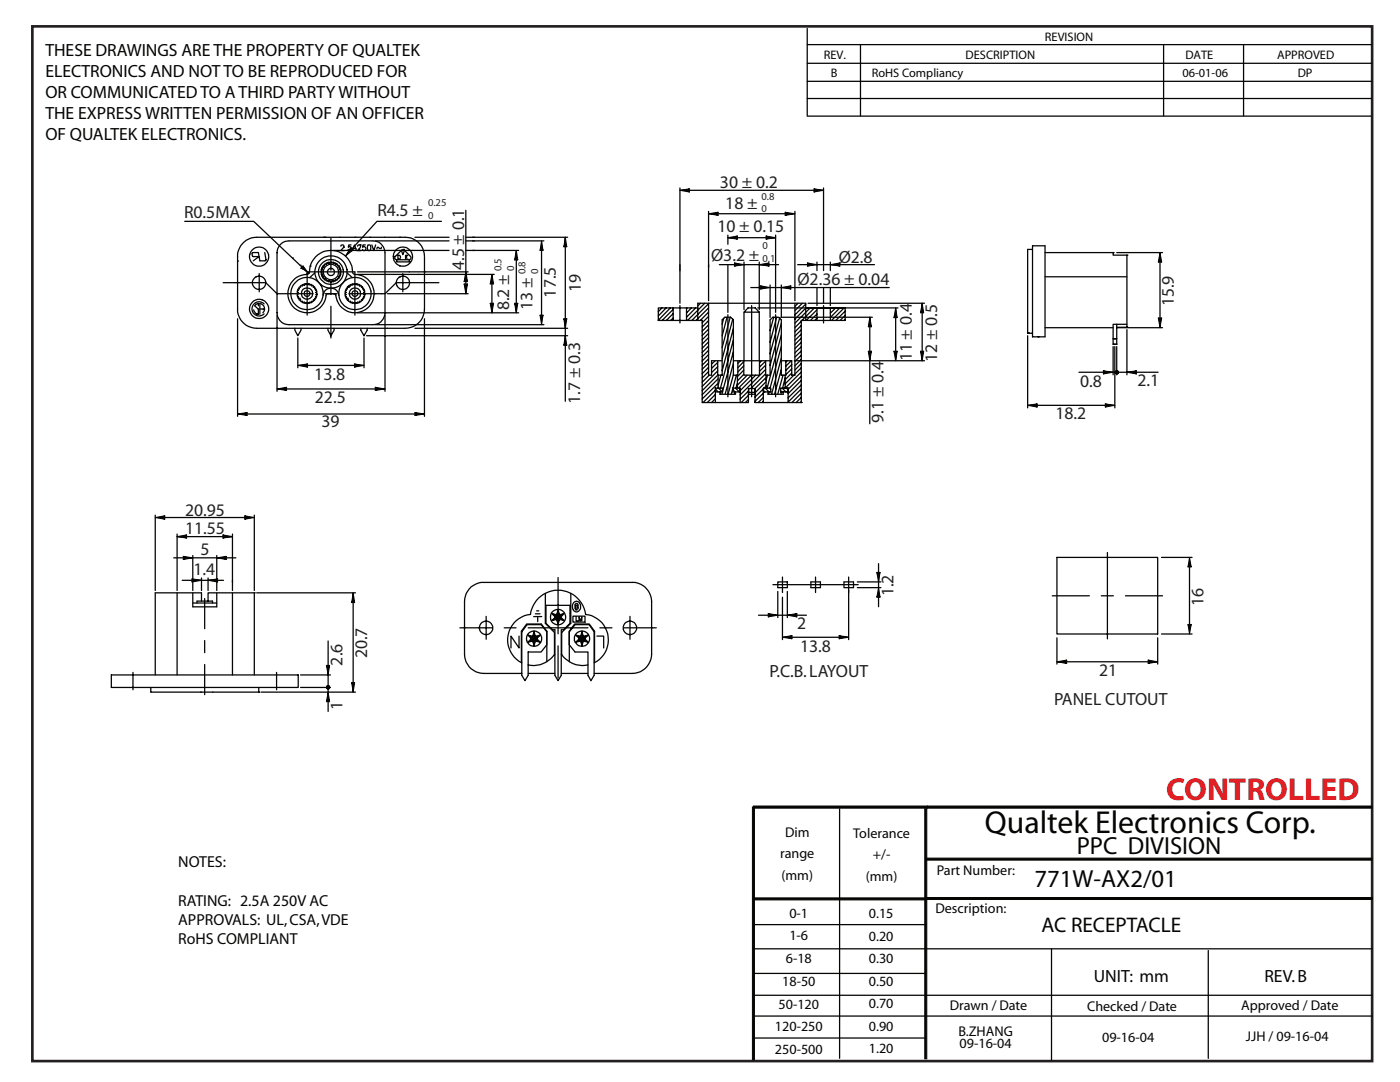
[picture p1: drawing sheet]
<svg xmlns="http://www.w3.org/2000/svg" width="279mm" height="216mm" viewBox="0 0 279 216" stroke-linecap="round" stroke-linejoin="round" font-family="sans-serif">
<defs><g id="words">
<text font-size="6.3" fill="#e11f25" x="232.8" y="159.7">CONTROLLED</text>
<text font-size="6.3" fill="#050504" x="196.5" y="166.3">Qualtek Electronics Corp.</text>
<g font-size="4.9" fill="#050504">
<text x="214.9" y="170.5">PPC DIVISION</text>
<text x="206.5" y="176.9">771W-AX2/01</text>
</g>
<text font-size="4.2" fill="#050504" x="207.9" y="185.9">AC RECEPTACLE</text>
<g font-size="3.5" fill="#050504">
<text x="9.1" y="11.1">THESE DRAWINGS ARE THE PROPERTY OF QUALTEK</text>
<text x="9.1" y="15.3">ELECTRONICS AND NOT TO BE REPRODUCED FOR</text>
<text x="9.1" y="19.6">OR COMMUNICATED TO A THIRD PARTY WITHOUT</text>
<text x="9.1" y="23.8">THE EXPRESS WRITTEN PERMISSION OF AN OFFICER</text>
<text x="9.1" y="28">OF QUALTEK ELECTRONICS.</text>
<text x="218.3" y="195.9">UNIT: mm</text>
<text x="252.3" y="195.9">REV. B</text>
</g>
<g font-size="3.5" fill="#231f20">
<text x="143.7" y="37.5">30 ± 0.2</text>
<text x="144.7" y="41.7">18 ±</text>
<text x="36.7" y="43.5">R0.5MAX</text>
<text x="75.3" y="43.2">R4.5 ±</text>
<text x="143.2" y="46.4">10 ± 0.15</text>
<text x="92.6" y="53.9" transform="rotate(-90 92.6 53.9)">4.5 ± 0.1</text>
<text x="141.9" y="52">Ø3.2 ±</text>
<text x="167.4" y="52.5">Ø2.8</text>
<text x="110.9" y="59.4" transform="rotate(-90 110.9 59.4)">17.5</text>
<text x="115.9" y="58.3" transform="rotate(-90 115.9 58.3)">19</text>
<text x="159.2" y="56.9">Ø2.36 ± 0.04</text>
<text x="101.6" y="61.9" transform="rotate(-90 101.6 61.9)">8.2 ±</text>
<text x="106.3" y="61.9" transform="rotate(-90 106.3 61.9)">13 ±</text>
<text x="234.3" y="61.1" transform="rotate(-90 234.3 61.1)">15.9</text>
<text x="62.7" y="75.7">13.8</text>
<text x="182" y="72.1" transform="rotate(-90 182 72.1)">11 ± 0.4</text>
<text x="187" y="72.2" transform="rotate(-90 187 72.2)">12 ± 0.5</text>
<text x="215.6" y="77.2">0.8</text>
<text x="227" y="77">2.1</text>
<text x="62.8" y="80.4">22.5</text>
<text x="115.8" y="80.5" transform="rotate(-90 115.8 80.5)">1.7 ± 0.3</text>
<text x="210.6" y="83.5">18.2</text>
<text x="64.1" y="85.3">39</text>
<text x="176.3" y="84.3" transform="rotate(-90 176.3 84.3)">9.1 ± 0.4</text>
<text x="36.9" y="102.9">20.95</text>
<text x="36.9" y="106.6">11.55</text>
<text x="40" y="110.8">5</text>
<text x="38.6" y="114.8">1.4</text>
<text x="178.3" y="119" transform="rotate(-90 178.3 119)">1.2</text>
<text x="159.1" y="125.4">2</text>
<text x="240.2" y="121" transform="rotate(-90 240.2 121)">16</text>
<text x="73.3" y="131.4" transform="rotate(-90 73.3 131.4)">20.7</text>
<text x="159.7" y="130.1">13.8</text>
<text x="68.3" y="132.8" transform="rotate(-90 68.3 132.8)">2.6</text>
<text x="153.6" y="135.2">P.C.B. LAYOUT</text>
<text x="219.4" y="134.9">21</text>
<text x="68.3" y="141.7" transform="rotate(-90 68.3 141.7)">1</text>
<text x="210.4" y="140.7">PANEL CUTOUT</text>
</g>
<g font-size="3.2" fill="#050504">
<text x="35.6" y="173.1">NOTES:</text>
<text x="35.6" y="180.7">RATING: 2.5A 250V AC</text>
<text x="35.6" y="184.5">APPROVALS: UL, CSA, VDE</text>
<text x="35.6" y="188.3">RoHS COMPLIANT</text>
</g>
<g font-size="2.8" fill="#050504">
<text x="156.7" y="167">Dim</text>
<text x="170.3" y="167.3">Tolerance</text>
<text x="155.7" y="171.3">range</text>
<text x="174.2" y="171.5">+/-</text>
<text x="156" y="175.5">(mm)</text>
<text x="172.8" y="175.7">(mm)</text>
<text x="186.9" y="174.6">Part Number:</text>
<text x="157.5" y="183.1">0-1</text>
<text x="173.4" y="183.3">0.15</text>
<text x="186.7" y="182.3">Description:</text>
<text x="157.5" y="187.7">1-6</text>
<text x="173.4" y="187.8">0.20</text>
<text x="156.1" y="196.8">18-50</text>
<text x="156.8" y="192.2">6-18</text>
<text x="173.4" y="192.2">0.30</text>
<text x="173.4" y="196.7">0.50</text>
<text x="155.4" y="201.3">50-120</text>
<text x="173.4" y="201.2">0.70</text>
<text x="189.5" y="201.6">Drawn / Date</text>
<text x="217" y="201.7">Checked / Date</text>
<text x="247.7" y="201.6">Approved / Date</text>
<text x="154.6" y="205.8">120-250</text>
<text x="173.4" y="205.7">0.90</text>
<text x="191.3" y="206.6">B.ZHANG</text>
<text x="191.5" y="209.1">09-16-04</text>
<text x="219.9" y="207.9">09-16-04</text>
<text x="248.7" y="207.8">JJH / 09-16-04</text>
<text x="154.6" y="210.3">250-500</text>
<text x="173.4" y="210.2">1.20</text>
</g>
<g font-size="2.5" fill="#050504">
<text x="164.4" y="11.7">REV.</text>
<text x="192.7" y="11.8">DESCRIPTION</text>
<text x="208.5" y="8.1">REVISION</text>
<text x="236.6" y="11.8">DATE</text>
<text x="254.9" y="11.8">APPROVED</text>
<text x="165.8" y="15.3">B</text>
<text x="174" y="15.3">RoHS Compliancy</text>
<text x="236" y="15.4">06-01-06</text>
<text x="259" y="15.3">DP</text>
</g>
<g font-size="2.1" fill="#231f20">
<text x="85.4" y="41.2">0.25</text>
<text x="152" y="39.8">0.8</text>
<text x="85.4" y="43.7">0</text>
<text x="152" y="42.4">0</text>
<text x="152.2" y="49.7">0</text>
<text x="152.2" y="52.2">0.1</text>
<text x="100.1" y="54.2" transform="rotate(-90 100.1 54.2)">0.5</text>
<text x="102.6" y="54.2" transform="rotate(-90 102.6 54.2)">0</text>
<text x="104.9" y="54.7" transform="rotate(-90 104.9 54.7)">0.8</text>
<text x="107.4" y="54.7" transform="rotate(-90 107.4 54.7)">0</text>
</g>
</g></defs>
<path d="M6.5 5.3h267.3v206.4h-267.3z" fill="none" stroke="#231f20" stroke-width=".53"/>
<g fill="#050504" stroke="#050504" stroke-width=".2">
<path d="M150.2 161h.4v50.5h-.4z"/>
<path d="M184.6 161.4h.4v50h-.4z"/>
<path d="M150.4 160.8h34.7v.5h-34.7z"/>
<path d="M150.4 179.2h34.3v.4h-34.3z"/>
<path d="M185.1 160.8h88.8v.5h-88.8z"/>
<path d="M184.7 171.2h89.2v.4h-89.2z"/>
</g>
<g fill="none" stroke="#050504" stroke-width=".25">
<path d="M161.1 8.9h112.6M161.1 12.6h112.6M161.1 16.2h112.6M161.1 5.7v17.5M161.1 19.7h112.6M171.7 8.9v14.2M232.2 8.9v14.2M248.2 8.9v14.2M161.2 23.2h112.4M51.2 47.3h29.7M57.7 48.1h16.7M61.3 54.8a3.8 3.8 0 0 0-3.9 3.6 3.8 3.8 0 0 0 3.6 4 3.8 3.8 0 0 0 4.1-3.4"/>
<path d="M61.3 54.2h9.5M70.4 54.2a4.3 4.3 0 0 0-4.3-4.2 4.3 4.3 0 0 0-4.3 4.2M47.4 63.6v19.5M51.2 65.5h29.7M55.3 62.9v15.2M57.2 77.6h17.7M57.7 64.8h16.7M58.8 65.5v.4l.6 1.1 .7-1.1v-.4M61.4 72.9h9.3M49.3 82.6h33.5M167.6 161.4v49.8M150.4 189.3h123.5"/>
<path d="M150.4 194.2h34.4M150.4 184.5h34.5M150.6 198.6h123.3M209.9 189.3v22.2M241.1 189.7v21.5M150.4 207.1h34.4M150.4 202.7h123.5"/>
<circle cx="61.3" cy="58.6" r="3.2"/>
<circle cx="66.1" cy="54.3" r="3.2"/>
</g>
<path d="M184.7 179.4h89.2" fill="none" stroke="#050504" stroke-width=".4"/>
<path d="M184.8 161.1h88.8" fill="none" stroke="#050504" stroke-width=".2"/>
<path d="M48.7 82.6l.6-.3v.6z" fill="#050504"/>
<path d="M48.7 82.6l.6-.3v.6z" fill="none" stroke="#050504" stroke-width=".2"/>
<path d="M47.4 82.6h1.3l.6 .3z" fill="#050504"/>
<path d="M47.4 82.6h1.3l.6 .3z" fill="none" stroke="#050504" stroke-width=".2"/>
<path d="M47.4 82.6l1.9-.3-.6 .3z" fill="#050504"/>
<path d="M47.4 82.6l1.9-.3-.6 .3z" fill="none" stroke="#050504" stroke-width=".2"/>
<path d="M56.6 77.6l.6-.3v.6z" fill="#050504"/>
<path d="M56.6 77.6l.6-.3v.6z" fill="none" stroke="#050504" stroke-width=".2"/>
<path d="M55.3 77.6h1.3l.6 .3z" fill="#050504"/>
<path d="M55.3 77.6h1.3l.6 .3z" fill="none" stroke="#050504" stroke-width=".2"/>
<path d="M55.3 77.6l1.9-.3-.6 .3z" fill="#050504"/>
<path d="M55.3 77.6l1.9-.3-.6 .3z" fill="none" stroke="#050504" stroke-width=".2"/>
<path d="M60.7 72.9l.7-.3v.7z" fill="#050504"/>
<path d="M60.7 72.9l.7-.3v.7z" fill="none" stroke="#050504" stroke-width=".2"/>
<path d="M59.4 72.9h1.3l.7 .4z" fill="#050504"/>
<path d="M59.4 72.9h1.3l.7 .4z" fill="none" stroke="#050504" stroke-width=".2"/>
<path d="M59.4 72.9l2-.3-.7 .3z" fill="#050504"/>
<path d="M59.4 72.9l2-.3-.7 .3z" fill="none" stroke="#050504" stroke-width=".2"/>
<g fill="none" stroke="#050504" stroke-width=".25">
<path d="M36.9 44.2h13.7l9.6 9.1M44.5 56.4h8.5l2.3 2.2h7.2M47.4 52.1h.1M49.8 50.8h.1M51 55.3h.1M51.2 47.3a3.8 3.8 0 0 0-3.8 3.9v10.5a3.8 3.8 0 0 0 3.8 3.8M51.7 54.6v3.6M52.4 59.8h.1M52.8 50.4l.3 1.4-.2 .2h-1l-.3-1.6h-1.2l-.1 .2 .2 .6h1.2l-1.2 .8M55.2 58.5h.1M57.7 48.1a2.36 2.36 0 0 0-2.4 2.3v12a2.36 2.36 0 0 0 2.4 2.4M58.4 51.5h.1"/>
<path d="M59.7 59.5h.1M59.7 59.5v.3h.3a.23 .23 0 0 0 0 .3 .23 .23 0 0 0 .3 0v.2l.2 .1 .2-.1v.2h.2l.1-.1M61 56.8l-.2-.2-.1 .3-.2-.2-.2 .1v.2h-.3v.3h-.2l-.2 .1 .1 .2h-.2l-.1 .2 .2 .2-.3 .1 .2 .3-.2 .2 .2 .2-.2 .2 .3 .2-.2 .1 .1 .2h.2M61 56.8h.1M61.1 56.8l.2-.2 .2 .2M61.3 54.2v8.7M61.5 56.8l.2-.2 .2 .3M61.5 56.8h.1M61.8 54.2l-.2 .4-.3 .2M61.9 56.9l.2-.2 .1 .1v.2h.3v.3h.3v.3l.3 .2-.1 .2 .2 .1-.1 .3M63.1 58.4l.2 .2-.2 .2 .1 .2-.2 .2 .1 .3h-.3v.4h-.3v.2h-.3v.2l-.1 .1-.2-.1M63.1 58.8h.1"/>
<path d="M63.1 58.4h.1M51.2 62.6h.1M51.6 61v-.4l-.8 .4 .8 .7v1a.98 .98 0 0 1-1-.9M51.6 61.8h.1M51.9 61.7h.9M52.5 61.7h.1M52.5 62.4a1.08 1.08 0 0 0 .2-1.1 1.08 1.08 0 0 0-.8-.7v2.1M52.7 60.6a1.41 1.41 0 0 0-2 0 1.41 1.41 0 0 0 0 2 1.41 1.41 0 0 0 2 0M59.4 67.5v5.9M61 60.4h.1M61.1 60.4l.2 .2 .2-.2M61.5 60.4h.1"/>
<path d="M61.8 60.3h.1M61.8 60.3v.2l-.3-.1"/>
<circle cx="51.7" cy="56.4" r="1.33"/>
<circle cx="51.7" cy="51.2" r="1.92"/>
<circle cx="61.3" cy="58.6" r=".58"/>
<circle cx="61.3" cy="58.6" r="1.14"/>
<circle cx="51.7" cy="61.6" r="1.93"/>
</g>
<path d="M60.5 53.1l.2 .6-.7-.2z" fill="#050504"/>
<path d="M60.5 53.1l.2 .6-.7-.2z" fill="none" stroke="#050504" stroke-width=".2"/>
<path d="M60.5 53.1l1.1 1.5-.9-.9z" fill="#050504"/>
<path d="M60.5 53.1l1.1 1.5-.9-.9z" fill="none" stroke="#050504" stroke-width=".2"/>
<path d="M60 53.5l.7 .2 .9 .9z" fill="#050504" stroke="#050504" stroke-width=".2"/>
<g fill="none" stroke="#050504" stroke-width=".25">
<path d="M59.9 52.9h.1M60.5 53.6h.1M61.2 54.6h.1M61.5 54.5h.1M61.9 53.1h.1M62.8 54.5l-1 .9M65.4 65.5v.4l.6 1.1 .7-1.1v-.4M66 61.1v6.4M72 65.9l.6 1.1 .7-1.1M73.2 67h40.1M76.8 62.9v15.2M84.7 63.6v19.5"/>
<path d="M112.8 65.5v14.6"/>
</g>
<path d="M74.9 77.3l.6 .3-.6 .3z" fill="#050504"/>
<path d="M74.9 77.3l.6 .3-.6 .3z" fill="none" stroke="#050504" stroke-width=".2"/>
<path d="M74.9 77.9l.6-.3h1.3z" fill="#050504"/>
<path d="M74.9 77.9l.6-.3h1.3z" fill="none" stroke="#050504" stroke-width=".2"/>
<path d="M74.9 77.3l1.9 .3h-1.3z" fill="#050504"/>
<path d="M74.9 77.3l1.9 .3h-1.3z" fill="none" stroke="#050504" stroke-width=".2"/>
<path d="M72.6 67.5v5.9" fill="none" stroke="#050504" stroke-width=".25"/>
<path d="M70.7 72.6l.7 .3-.7 .4z" fill="#050504"/>
<path d="M70.7 72.6l.7 .3-.7 .4z" fill="none" stroke="#050504" stroke-width=".2"/>
<path d="M70.7 73.3l.7-.4h1.2z" fill="#050504"/>
<path d="M70.7 73.3l.7-.4h1.2z" fill="none" stroke="#050504" stroke-width=".2"/>
<path d="M70.7 72.6l1.9 .3h-1.2z" fill="#050504"/>
<path d="M70.7 72.6l1.9 .3h-1.2z" fill="none" stroke="#050504" stroke-width=".2"/>
<path d="M72.6 67h.1" fill="none" stroke="#050504" stroke-width=".25"/>
<path d="M82.8 82.3l.6 .3-.6 .3z" fill="#050504"/>
<path d="M82.8 82.3l.6 .3-.6 .3z" fill="none" stroke="#050504" stroke-width=".2"/>
<path d="M82.8 82.9l.6-.3h1.3z" fill="#050504"/>
<path d="M82.8 82.9l.6-.3h1.3z" fill="none" stroke="#050504" stroke-width=".2"/>
<path d="M82.8 82.3l1.9 .3h-1.3z" fill="#050504"/>
<path d="M82.8 82.3l1.9 .3h-1.3z" fill="none" stroke="#050504" stroke-width=".2"/>
<path d="M112.8 68.3l.3 .6h-.6z" fill="#050504"/>
<path d="M112.8 68.3l.3 .6h-.6z" fill="none" stroke="#050504" stroke-width=".2"/>
<path d="M112.8 67l.3 1.9-.3-.6z" fill="#050504"/>
<path d="M112.8 67l.3 1.9-.3-.6z" fill="none" stroke="#050504" stroke-width=".2"/>
<path d="M112.8 67v1.3l-.3 .6z" fill="#050504"/>
<path d="M112.8 67v1.3l-.3 .6z" fill="none" stroke="#050504" stroke-width=".2"/>
<g fill="none" stroke="#050504" stroke-width=".25">
<path d="M66.5 50h23.1M70.6 56.8l-.2-.2-.1 .3M70.8 54.8a3.8 3.8 0 0 1 3.9 3.7 3.8 3.8 0 0 1-3.6 3.9 3.8 3.8 0 0 1-4.1-3.4M71.3 54.8h27.3M71.3 54.2h22.1M74.9 48.1h14.7M77.3 58.6h16.1M79.1 56.4l-2.3 2.2h-7.2M88.1 44.2h-12.9l-5 5.5M70.3 60.3v.2l.3-.1M71.3 62.4h32.2M74.9 64.8h33.6"/>
<path d="M82.8 65.5h30.5"/>
<circle cx="70.8" cy="58.6" r=".58"/>
<circle cx="70.8" cy="58.6" r="1.13"/>
<circle cx="70.9" cy="58.6" r="3.2"/>
</g>
<path d="M70 49.5l.4 .4-.6 .2z" fill="#050504"/>
<path d="M70 49.5l.4 .4-.6 .2z" fill="none" stroke="#050504" stroke-width=".2"/>
<path d="M70 49.5l-.2 .6-.8 1z" fill="#050504"/>
<path d="M70 49.5l-.2 .6-.8 1z" fill="none" stroke="#050504" stroke-width=".2"/>
<path d="M69.8 50.1l.6-.2-1.4 1.2z" fill="#050504"/>
<path d="M69.8 50.1l.6-.2-1.4 1.2z" fill="none" stroke="#050504" stroke-width=".2"/>
<g fill="none" stroke="#050504" stroke-width=".25">
<path d="M64.3 54.9h.1M64.5 58.9a1.59 1.59 0 0 1 1.6-1.4 1.59 1.59 0 0 1 1.5 1.4M64.5 53.3h.1M64.6 47.3h.1M64.8 55.6v.3l.3-.1v.2l.2 .1 .1-.1M64.8 55.6h.1M64.9 58.6h2.4M64.9 47.3h.1M65.4 52.6h.1M65.4 56l.1 .2 .4-.1 .1 .2 .3-.2 .2 .1 .1-.2M65.4 56h.1M65.6 58.6l-.4 .1-.1 .3"/>
<path d="M66 56.3v2.4M66 47.6v6.3M66 50h.1M66.5 58.6l.4 .1 .1 .3M66.6 56h.1M66.6 52.6l-.1-.3-.2 .2-.3-.2-.1 .2-.3-.2-.2 .3-.1-.2-.2 .1v.2h-.3v.3h-.3v.3l-.3 .1 .1 .3-.2 .1 .2 .3-.2 .1v.2l.2 .1-.2 .2 .2 .2-.1 .2 .3 .1v.3l.3 .1M66.6 52.6h.1M66.7 52.6l.2-.1 .1 .2M67 52.7h.3l.1 .3h.2v.3l.3 .1-.1 .3 .2 .1-.1 .3 .2 .1-.2 .3 .1 .2-.2 .2v.3h-.2v.3l-.2 .1-.2 .3-.2-.1M67 55.8h.1M67 52.7h.1M67 55.8l-.1 .3-.2-.1"/>
<path d="M67.4 55.6h.1M67.6 53.3h.1M67.8 54.9h.1M67.8 47.3h.1M67.9 54.1h.1M68 49.1l.2-.2 .4 .1-.1 .5-.5 .5h.7M68.5 49.3h.1M69 58.4l-.2 .2 .2 .2-.1 .2 .2 .2-.1 .1 .1 .2h.2M69 58.4h.1M69.3 54.5l1 .9M69.3 59.5h.1M69.3 59.5v.3h.3a.23 .23 0 0 0 0 .3 .23 .23 0 0 0 .3 0v.2l.2 .1 .1-.1"/>
<path d="M69.6 57.3h-.3v.3h-.2l-.1 .2 .1 .2-.2 .2 .1 .2M69.6 57.3h.1M69.6 50.4h.1M70.1 48.9h-.5l-.1 .4a.37 .37 0 0 1 .6 0 .37 .37 0 0 1-.1 .6 .37 .37 0 0 1-.5-.1M70.2 56.9l-.1-.2-.2 .1v.2h-.3v.3M70.2 56.9h.1M70.4 54.2l.1 .4 .3 .2M70.4 50l.3-1.1 .5 1.1M70.5 49.6h.5M70.6 56.8l.2-.2 .2 .2M70.8 54.2v8.7M70.8 47.3h.1"/>
<path d="M71 56.8l.2-.2 .2 .1v.2l.2-.2 .2 .1v.2h.3v.3M71 56.8h.1M71.4 49.1l.2-.2 .4 .1-.2 .5-.5 .5h.7M71.6 49.8h.1M71.9 48.9h.1M72.1 57.3h.1M72.1 57.3h.2v.3l.3 .1v.3M72.6 58l.2 .1-.2 .3 .3 .2-.3 .2M72.6 58h.1M72.6 58.8l.2 .2-.2 .2a.22 .22 0 0 1 0 .3 .22 .22 0 0 1-.3 0l.1 .3h-.3v.3h-.3v.2l-.2 .1-.2-.1v.2l-.4-.1M72.6 58.8h.1M72.9 48.9h-.5l-.1 .4a.41 .41 0 0 1 .6 0 .41 .41 0 0 1 .1 .5l-.4 .2-.3-.2"/>
<path d="M73.4 48.9h.3a.64 .64 0 0 1 .3 .6 .64 .64 0 0 1-.4 .5l-.3-.5zM73.8 47.3h.1M74.2 48.9l.4 1.1 .4-1.1M74.4 48.1a2.36 2.36 0 0 1 2.4 2.3v12M74.5 49.8h.1M74.7 58.6h.1M76.1 58.6h.1M76.1 49.3v.3l-.7-.3-.2 .4M76.8 47.3h.1M78.5 51.2h.1M79.2 51.8h2.5M79.4 50.9l.5 .2-.1 .6h-.4z"/>
<path d="M79.7 55.3h.1M79.8 47.3h.1M79.8 53.1h.1M80.1 49.9l.3-.1 .3 .1 1.3 1.4v.3l-.3 .2v.5h-2.5v-.5l-.4-.2v-.3zM80.1 50.1l.3 .7 .3-.7M80.4 54.6v3.6M80.5 49.8h.1M80.9 47.3a3.8 3.8 0 0 1 3.8 3.9M80.9 51.3h.3M81 51.1h.1M81.4 50.9h-.5v.8h.5M81.7 54.2h.1"/>
<path d="M81.7 52.2h.1M82.3 50h.1M82.8 47.3h6.8M83.5 54.8h.1M84.7 54.2h.1M87.6 56.4h-8.5M93 42v16.6M94.3 48.1h14.2M94.3 47.3h19M98.2 55.1v7.3M70.2 60.3h.1M70.6 60.4l.2 .2 .2-.2"/>
<path d="M71 60.4h.1M72 65.5v.4M73.3 65.5v.4M76.8 62.4a2.44 2.44 0 0 1-2.4 2.4M76.8 62.4h.1M77.3 65.5h.1M83.2 64.7h.1M84.7 61.7a3.8 3.8 0 0 1-3.8 3.8"/>
<circle cx="66" cy="54.3" r="1.52"/>
<circle cx="66" cy="54.3" r=".7"/>
<circle cx="66.1" cy="54.3" r="2.49"/>
<circle cx="80.4" cy="56.4" r="1.33"/>
<circle cx="80.4" cy="51.2" r="1.92"/>
</g>
<path d="M97.8 60.5h.7l-.3 .6z" fill="#050504"/>
<path d="M97.8 60.5h.7l-.3 .6z" fill="none" stroke="#050504" stroke-width=".2"/>
<path d="M97.8 60.5l.4 .6v1.3z" fill="#050504"/>
<path d="M97.8 60.5l.4 .6v1.3z" fill="none" stroke="#050504" stroke-width=".2"/>
<path d="M98.5 60.5l-.3 1.9v-1.3z" fill="#050504"/>
<path d="M98.5 60.5l-.3 1.9v-1.3z" fill="none" stroke="#050504" stroke-width=".2"/>
<path d="M98.2 56l.3 .7h-.7z" fill="#050504"/>
<path d="M98.2 56l.3 .7h-.7z" fill="none" stroke="#050504" stroke-width=".2"/>
<path d="M98.2 54.8v1.2l-.4 .7z" fill="#050504"/>
<path d="M98.2 54.8v1.2l-.4 .7z" fill="none" stroke="#050504" stroke-width=".2"/>
<path d="M98.2 54.8l.3 1.9-.3-.7z" fill="#050504"/>
<path d="M98.2 54.8l.3 1.9-.3-.7z" fill="none" stroke="#050504" stroke-width=".2"/>
<path d="M94.3 50h9.2" fill="none" stroke="#050504" stroke-width=".25"/>
<path d="M93 55.6l.3 .6h-.7z" fill="#050504"/>
<path d="M93 55.6l.3 .6h-.7z" fill="none" stroke="#050504" stroke-width=".2"/>
<path d="M93 54.2v1.4l-.4 .6z" fill="#050504"/>
<path d="M93 54.2v1.4l-.4 .6z" fill="none" stroke="#050504" stroke-width=".2"/>
<path d="M93 54.2l.3 2-.3-.6z" fill="#050504"/>
<path d="M93 54.2l.3 2-.3-.6z" fill="none" stroke="#050504" stroke-width=".2"/>
<path d="M92.6 56.7h.7l-.3 .6z" fill="#050504"/>
<path d="M92.6 56.7h.7l-.3 .6z" fill="none" stroke="#050504" stroke-width=".2"/>
<path d="M92.6 56.7l.4 .6v1.3z" fill="#050504"/>
<path d="M92.6 56.7l.4 .6v1.3z" fill="none" stroke="#050504" stroke-width=".2"/>
<path d="M93.3 56.7l-.3 1.9v-1.3z" fill="#050504"/>
<path d="M93.3 56.7l-.3 1.9v-1.3z" fill="none" stroke="#050504" stroke-width=".2"/>
<path d="M93 47.3h1.7M93 50h1.7M93 48.1h1.7M103 51.9v8.6" fill="none" stroke="#050504" stroke-width=".25"/>
<path d="M102.7 60.5h.6l-.3 .6z" fill="#050504"/>
<path d="M102.7 60.5h.6l-.3 .6z" fill="none" stroke="#050504" stroke-width=".2"/>
<path d="M103.3 60.5l-.3 1.9v-1.3z" fill="#050504"/>
<path d="M103.3 60.5l-.3 1.9v-1.3z" fill="none" stroke="#050504" stroke-width=".2"/>
<path d="M102.7 60.5l.3 .6v1.3z" fill="#050504"/>
<path d="M102.7 60.5l.3 .6v1.3z" fill="none" stroke="#050504" stroke-width=".2"/>
<path d="M103 51.2l.3 .7h-.6z" fill="#050504"/>
<path d="M103 51.2l.3 .7h-.6z" fill="none" stroke="#050504" stroke-width=".2"/>
<path d="M103 50l.3 1.9-.3-.7z" fill="#050504"/>
<path d="M103 50l.3 1.9-.3-.7z" fill="none" stroke="#050504" stroke-width=".2"/>
<path d="M103 50v1.2l-.3 .7z" fill="#050504"/>
<path d="M103 50v1.2l-.3 .7z" fill="none" stroke="#050504" stroke-width=".2"/>
<path d="M112.5 63.6h.6l-.3 .6z" fill="#050504"/>
<path d="M112.5 63.6h.6l-.3 .6z" fill="none" stroke="#050504" stroke-width=".2"/>
<path d="M113.1 63.6l-.3 1.9v-1.3z" fill="#050504"/>
<path d="M113.1 63.6l-.3 1.9v-1.3z" fill="none" stroke="#050504" stroke-width=".2"/>
<path d="M112.5 63.6l.3 .6v1.3z" fill="#050504"/>
<path d="M112.5 63.6l.3 .6v1.3z" fill="none" stroke="#050504" stroke-width=".2"/>
<path d="M112.8 48.6l.3 .7h-.6z" fill="#050504"/>
<path d="M112.8 48.6l.3 .7h-.6z" fill="none" stroke="#050504" stroke-width=".2"/>
<path d="M112.8 47.3l.3 2-.3-.7z" fill="#050504"/>
<path d="M112.8 47.3l.3 2-.3-.7z" fill="none" stroke="#050504" stroke-width=".2"/>
<path d="M112.8 47.3v1.3l-.3 .7z" fill="#050504"/>
<path d="M112.8 47.3v1.3l-.3 .7z" fill="none" stroke="#050504" stroke-width=".2"/>
<path d="M108.1 50v12.9" fill="none" stroke="#050504" stroke-width=".25"/>
<path d="M107.8 62.9h.6l-.3 .6z" fill="#050504"/>
<path d="M107.8 62.9h.6l-.3 .6z" fill="none" stroke="#050504" stroke-width=".2"/>
<path d="M108.4 62.9l-.3 1.9v-1.3z" fill="#050504"/>
<path d="M108.4 62.9l-.3 1.9v-1.3z" fill="none" stroke="#050504" stroke-width=".2"/>
<path d="M107.8 62.9l.3 .6v1.3z" fill="#050504"/>
<path d="M107.8 62.9l.3 .6v1.3z" fill="none" stroke="#050504" stroke-width=".2"/>
<path d="M108.1 49.3l.3 .7h-.6z" fill="#050504"/>
<path d="M108.1 49.3l.3 .7h-.6z" fill="none" stroke="#050504" stroke-width=".2"/>
<path d="M108.1 48.1l.3 1.9-.3-.7z" fill="#050504"/>
<path d="M108.1 48.1l.3 1.9-.3-.7z" fill="none" stroke="#050504" stroke-width=".2"/>
<path d="M108.1 48.1v1.2l-.3 .7z" fill="#050504"/>
<path d="M108.1 48.1v1.2l-.3 .7z" fill="none" stroke="#050504" stroke-width=".2"/>
<path d="M112.8 47.3v18.2M222.9 50.4h9.1M205.1 67v14.4M222.1 74.3h9M222.9 64.7v4h-.8v-4h2.8M222.9 65.4h9.1M224.9 65.8v9M207 80.9h13.6" fill="none" stroke="#050504" stroke-width=".25"/>
<path d="M206.4 80.9l.6-.3v.6z" fill="#050504"/>
<path d="M206.4 80.9l.6-.3v.6z" fill="none" stroke="#050504" stroke-width=".2"/>
<path d="M205.1 80.9h1.3l.6 .3z" fill="#050504"/>
<path d="M205.1 80.9h1.3l.6 .3z" fill="none" stroke="#050504" stroke-width=".2"/>
<path d="M205.1 80.9l1.9-.3-.6 .3z" fill="#050504"/>
<path d="M205.1 80.9l1.9-.3-.6 .3z" fill="none" stroke="#050504" stroke-width=".2"/>
<path d="M222.1 68.7h.8" fill="none" stroke="#050504" stroke-width=".25"/>
<path d="M220.6 80.6l.6 .3-.6 .3z" fill="#050504"/>
<path d="M220.6 80.6l.6 .3-.6 .3z" fill="none" stroke="#050504" stroke-width=".2"/>
<path d="M220.6 81.2l.6-.3h1.3z" fill="#050504"/>
<path d="M220.6 81.2l.6-.3h1.3z" fill="none" stroke="#050504" stroke-width=".2"/>
<path d="M220.6 80.6l1.9 .3h-1.3z" fill="#050504"/>
<path d="M220.6 80.6l1.9 .3h-1.3z" fill="none" stroke="#050504" stroke-width=".2"/>
<path d="M215.3 74.3h4.9M222.1 69.2v5.6" fill="none" stroke="#050504" stroke-width=".25"/>
<path d="M220.2 74l.6 .3-.6 .3z" fill="#050504"/>
<path d="M220.2 74l.6 .3-.6 .3z" fill="none" stroke="#050504" stroke-width=".2"/>
<path d="M220.2 74.6l.6-.3h1.3z" fill="#050504"/>
<path d="M220.2 74.6l.6-.3h1.3z" fill="none" stroke="#050504" stroke-width=".2"/>
<path d="M220.2 74l1.9 .3h-1.3z" fill="#050504"/>
<path d="M220.2 74l1.9 .3h-1.3z" fill="none" stroke="#050504" stroke-width=".2"/>
<path d="M222.1 68.7h.1M222.5 69.2v12.2" fill="none" stroke="#050504" stroke-width=".25"/>
<path d="M226.2 74.3l.6-.3v.6z" fill="#050504"/>
<path d="M226.2 74.3l.6-.3v.6z" fill="none" stroke="#050504" stroke-width=".2"/>
<path d="M224.9 74.3h1.3l.6 .3z" fill="#050504"/>
<path d="M224.9 74.3h1.3l.6 .3z" fill="none" stroke="#050504" stroke-width=".2"/>
<path d="M224.9 74.3l1.9-.3-.6 .3z" fill="#050504"/>
<path d="M224.9 74.3l1.9-.3-.6 .3z" fill="none" stroke="#050504" stroke-width=".2"/>
<path d="M222.9 69.2v5.6" fill="none" stroke="#050504" stroke-width=".25"/>
<path d="M223.1 74.3l.1 .1z" fill="#050504"/>
<path d="M223.1 74.3l.1 .1z" fill="none" stroke="#050504" stroke-width=".2"/>
<path d="M222.9 74.3h.3z" fill="#050504"/>
<path d="M222.9 74.3h.3z" fill="none" stroke="#050504" stroke-width=".2"/>
<path d="M222.9 74.3l.3 .1z" fill="#050504"/>
<path d="M222.9 74.3l.3 .1z" fill="none" stroke="#050504" stroke-width=".2"/>
<path d="M223.1 74.4h.1l-.1 .1z" fill="#050504"/>
<path d="M223.1 74.4h.1l-.1 .1z" fill="none" stroke="#050504" stroke-width=".2"/>
<path d="M222.9 74.3l.3 .1z" fill="#050504"/>
<path d="M222.9 74.3l.3 .1z" fill="none" stroke="#050504" stroke-width=".2"/>
<path d="M222.9 74.3l.2 .2z" fill="#050504"/>
<path d="M222.9 74.3l.2 .2z" fill="none" stroke="#050504" stroke-width=".2"/>
<path d="M223 74.5h.1l-.1 .1z" fill="#050504"/>
<path d="M223 74.5h.1l-.1 .1z" fill="none" stroke="#050504" stroke-width=".2"/>
<path d="M222.9 74.3l.2 .2z" fill="#050504"/>
<path d="M222.9 74.3l.2 .2z" fill="none" stroke="#050504" stroke-width=".2"/>
<path d="M222.9 74.3l.1 .3z" fill="#050504"/>
<path d="M222.9 74.3l.1 .3z" fill="none" stroke="#050504" stroke-width=".2"/>
<path d="M222.9 74.5l.1 .1h-.1z" fill="#050504"/>
<path d="M222.9 74.5l.1 .1h-.1z" fill="none" stroke="#050504" stroke-width=".2"/>
<path d="M222.9 74.3l.1 .3z" fill="#050504"/>
<path d="M222.9 74.3l.1 .3z" fill="none" stroke="#050504" stroke-width=".2"/>
<path d="M222.9 74.3v.3z" fill="#050504"/>
<path d="M222.9 74.3v.3z" fill="none" stroke="#050504" stroke-width=".2"/>
<path d="M222.8 74.5l.1 .1z" fill="#050504"/>
<path d="M222.8 74.5l.1 .1z" fill="none" stroke="#050504" stroke-width=".2"/>
<path d="M222.9 74.3v.3z" fill="#050504"/>
<path d="M222.9 74.3v.3z" fill="none" stroke="#050504" stroke-width=".2"/>
<path d="M222.9 74.3l-.1 .3z" fill="#050504"/>
<path d="M222.9 74.3l-.1 .3z" fill="none" stroke="#050504" stroke-width=".2"/>
<path d="M222.7 74.5h.1v.1z" fill="#050504"/>
<path d="M222.7 74.5h.1v.1z" fill="none" stroke="#050504" stroke-width=".2"/>
<path d="M222.9 74.3l-.1 .3z" fill="#050504"/>
<path d="M222.9 74.3l-.1 .3z" fill="none" stroke="#050504" stroke-width=".2"/>
<path d="M222.9 74.3l-.2 .2z" fill="#050504"/>
<path d="M222.9 74.3l-.2 .2z" fill="none" stroke="#050504" stroke-width=".2"/>
<path d="M222.6 74.4h.1v.1z" fill="#050504"/>
<path d="M222.6 74.4h.1v.1z" fill="none" stroke="#050504" stroke-width=".2"/>
<path d="M222.7 74.4l.2-.1-.2 .2z" fill="#050504"/>
<path d="M222.7 74.4l.2-.1-.2 .2z" fill="none" stroke="#050504" stroke-width=".2"/>
<path d="M222.6 74.4l.3-.1z" fill="#050504"/>
<path d="M222.6 74.4l.3-.1z" fill="none" stroke="#050504" stroke-width=".2"/>
<path d="M222.6 74.3v.1z" fill="#050504"/>
<path d="M222.6 74.3v.1z" fill="none" stroke="#050504" stroke-width=".2"/>
<path d="M222.6 74.4l.3-.1z" fill="#050504"/>
<path d="M222.6 74.4l.3-.1z" fill="none" stroke="#050504" stroke-width=".2"/>
<path d="M222.6 74.3h.3z" fill="#050504"/>
<path d="M222.6 74.3h.3z" fill="none" stroke="#050504" stroke-width=".2"/>
<path d="M222.6 74.2v.1z" fill="#050504"/>
<path d="M222.6 74.2v.1z" fill="none" stroke="#050504" stroke-width=".2"/>
<path d="M222.6 74.3h.3z" fill="#050504"/>
<path d="M222.6 74.3h.3z" fill="none" stroke="#050504" stroke-width=".2"/>
<path d="M222.6 74.2l.3 .1z" fill="#050504"/>
<path d="M222.6 74.2l.3 .1z" fill="none" stroke="#050504" stroke-width=".2"/>
<path d="M222.6 74.2h.1z" fill="#050504"/>
<path d="M222.6 74.2h.1z" fill="none" stroke="#050504" stroke-width=".2"/>
<path d="M222.6 74.2l.3 .1z" fill="#050504"/>
<path d="M222.6 74.2l.3 .1z" fill="none" stroke="#050504" stroke-width=".2"/>
<path d="M222.7 74.1l.2 .2z" fill="#050504"/>
<path d="M222.7 74.1l.2 .2z" fill="none" stroke="#050504" stroke-width=".2"/>
<path d="M222.7 74.1l.1-.1v.1z" fill="#050504"/>
<path d="M222.7 74.1l.1-.1v.1z" fill="none" stroke="#050504" stroke-width=".2"/>
<path d="M222.7 74.1l.2 .2z" fill="#050504"/>
<path d="M222.7 74.1l.2 .2z" fill="none" stroke="#050504" stroke-width=".2"/>
<path d="M222.8 74l.1 .3z" fill="#050504"/>
<path d="M222.8 74l.1 .3z" fill="none" stroke="#050504" stroke-width=".2"/>
<path d="M222.8 74.1h.1" fill="none" stroke="#050504" stroke-width=".2"/>
<path d="M222.8 74l.1 .3z" fill="#050504"/>
<path d="M222.8 74l.1 .3z" fill="none" stroke="#050504" stroke-width=".2"/>
<path d="M222.9 73.9v.4z" fill="#050504"/>
<path d="M222.9 73.9v.4z" fill="none" stroke="#050504" stroke-width=".2"/>
<path d="M222.9 73.9l.1 .1-.1 .1z" fill="#050504"/>
<path d="M222.9 73.9l.1 .1-.1 .1z" fill="none" stroke="#050504" stroke-width=".2"/>
<path d="M222.9 73.9v.4z" fill="#050504"/>
<path d="M222.9 73.9v.4z" fill="none" stroke="#050504" stroke-width=".2"/>
<path d="M223 74l-.1 .3z" fill="#050504"/>
<path d="M223 74l-.1 .3z" fill="none" stroke="#050504" stroke-width=".2"/>
<path d="M223 74l.1 .1h-.1z" fill="#050504"/>
<path d="M223 74l.1 .1h-.1z" fill="none" stroke="#050504" stroke-width=".2"/>
<path d="M223 74l-.1 .3z" fill="#050504"/>
<path d="M223 74l-.1 .3z" fill="none" stroke="#050504" stroke-width=".2"/>
<path d="M223 74.1h.1l-.2 .2z" fill="#050504"/>
<path d="M223 74.1h.1l-.2 .2z" fill="none" stroke="#050504" stroke-width=".2"/>
<path d="M223.1 74.1l.1 .1z" fill="#050504"/>
<path d="M223.1 74.1l.1 .1z" fill="none" stroke="#050504" stroke-width=".2"/>
<path d="M222.9 74.3l.2-.2z" fill="#050504"/>
<path d="M222.9 74.3l.2-.2z" fill="none" stroke="#050504" stroke-width=".2"/>
<path d="M222.9 74.3l.3-.1z" fill="#050504"/>
<path d="M222.9 74.3l.3-.1z" fill="none" stroke="#050504" stroke-width=".2"/>
<path d="M223.2 74.2v.1z" fill="#050504"/>
<path d="M223.2 74.2v.1z" fill="none" stroke="#050504" stroke-width=".2"/>
<path d="M222.9 74.3l.3-.1z" fill="#050504"/>
<path d="M222.9 74.3l.3-.1z" fill="none" stroke="#050504" stroke-width=".2"/>
<path d="M222.9 74.3h.3z" fill="#050504"/>
<path d="M222.9 74.3h.3z" fill="none" stroke="#050504" stroke-width=".2"/>
<g fill="none" stroke="#050504" stroke-width=".25">
<path d="M206.1 49h2.5v18.2h-2.5zM206.1 49.8h-1v16.7h1M208.6 55.2h16.3M208.6 50.4h13.5M222.1 50.4v.5h2.8v14.4M222.1 50.4h.1M224.9 50.9h.1M231.5 52.3v11.1M205.3 66.5h.1M207.2 67.2h.1M208.6 65.4h13.5M222.1 67.6h.8"/>
<path d="M222.9 68.7h.1M222.9 65.3h2M224.9 65.3h.1"/>
</g>
<path d="M231.2 63.4h.6l-.3 .7z" fill="#050504"/>
<path d="M231.2 63.4h.6l-.3 .7z" fill="none" stroke="#050504" stroke-width=".2"/>
<path d="M231.8 63.4l-.3 2v-1.3z" fill="#050504"/>
<path d="M231.8 63.4l-.3 2v-1.3z" fill="none" stroke="#050504" stroke-width=".2"/>
<path d="M231.2 63.4l.3 .7v1.3z" fill="#050504"/>
<path d="M231.2 63.4l.3 .7v1.3z" fill="none" stroke="#050504" stroke-width=".2"/>
<path d="M231.5 51.7l.3 .6h-.6z" fill="#050504"/>
<path d="M231.5 51.7l.3 .6h-.6z" fill="none" stroke="#050504" stroke-width=".2"/>
<path d="M231.5 50.4l.3 1.9-.3-.6z" fill="#050504"/>
<path d="M231.5 50.4l.3 1.9-.3-.6z" fill="none" stroke="#050504" stroke-width=".2"/>
<path d="M231.5 50.4v1.3l-.3 .6z" fill="#050504"/>
<path d="M231.5 50.4v1.3l-.3 .6z" fill="none" stroke="#050504" stroke-width=".2"/>
<g fill="none" stroke="#050504" stroke-width=".25">
<path d="M137.6 38h24.9M145.3 47.4h9.5M139.3 60.5h21.5M146.2 77.4h1.5M146.2 78.2h1.5M146.4 72h7.3M146.8 77.4l.7 .8M147.8 72l-.5 .5M148.4 74.7l-1.2 1.3M148.4 73.8l-1.2 1.4M148.4 73l-1.1 1.2M148.4 72.2l-1.1 1.2"/>
<path d="M149.1 74.9l-1.9 2M173.6 63.3v21.3M140.1 80.3h9.3"/>
</g>
<path d="M146.6 52.5l.6 .3-.6 .3z" fill="#050504"/>
<path d="M146.6 52.5l.6 .3-.6 .3z" fill="none" stroke="#050504" stroke-width=".2"/>
<path d="M146.6 53.1l.6-.3h1.3z" fill="#050504"/>
<path d="M146.6 53.1l.6-.3h1.3z" fill="none" stroke="#050504" stroke-width=".2"/>
<path d="M146.6 52.5l1.9 .3h-1.3z" fill="#050504"/>
<path d="M146.6 52.5l1.9 .3h-1.3z" fill="none" stroke="#050504" stroke-width=".2"/>
<g fill="none" stroke="#050504" stroke-width=".25">
<path d="M135.7 37.5v23M141.4 42.2v17.8M143.3 42.6h13.4M143.6 52.8h3M145.3 52.8v9.5M132.1 61.4l-.7 .8M132.9 61.4l-1.5 1.7M133.8 61.4l-2.4 2.5M134.3 61.7l-2.2 2.2M134.3 62.6l-1.3 1.3M134.3 61.4v2.5M134.3 63.5l-.5 .4"/>
<path d="M135.7 61v3.4M137 61.4v2.5M137.2 61.4l-.2 .2M138 61.4l-1 1.1M138.8 61.4l-1.8 1.9M139.3 61.4h-7.9v2.5h8.7v16.4M139.3 60.5v3.4M139.8 60.5l-.5 .6M140.6 60.5l-3.4 3.4M141.4 60.5v14.4h.6v-2.9h2.1M141.4 60.6l-3.3 3.3M141.4 61.4l-2.5 2.5"/>
<path d="M141.4 62.3l-1.6 1.6M141.4 63.1l-1.3 1.3M141.4 64l-1.3 1.3M141.4 64.8l-1.3 1.3M141.4 65.7l-1.3 1.2M141.4 66.5l-1.3 1.3M141.4 67.4l-1.3 1.2M141.4 68.2l-1.3 1.3M141.4 69.1l-1.3 1.2M141.4 69.9l-1.3 1.3M141.4 70.8l-1.3 1.2M141.4 71.6l-1.3 1.3"/>
<path d="M141.4 72.4l-1.3 1.3M141.4 73.3l-1.3 1.3M141.4 74.1l-1.3 1.3M141.5 74.9l-1.4 1.4M142.7 72l-.7 .7M142.8 78.7l-1.6 1.6M142.8 77.9l-2.5 2.4M142.8 79.6l-.8 .7M142.8 77.4v.8h1.4M142.8 77.7l.5 .5M143.2 74l-3.1 3.1M143.2 74.9l-3.1 3.1"/>
<path d="M143.2 72v2.9M143.2 72.3l-1.2 1.2M143.2 73.2l-1.2 1.2M143.3 75.6l-3.2 3.2M143.3 76.5l-3.2 3.1M143.3 74.9v2.5M143.3 77.3l-.1 .1M143.4 77.4l.8 .8M143.7 78.2v.5h3.1v-.5M143.9 74.9l-.6 2M144.2 78.2l-.1 .5M144.2 78.2v-.8h-1.4v2.9"/>
<path d="M144.4 63.5l-.3 1.2M145.1 63.3l-1 3.7M145.3 62.8v16.4M145.7 63.3l-1.6 6.1M146.2 77.4v.8M146.2 77.7l.5 .5-.1 .5M146.2 77.6l-.3 1.1M146.2 63.7l-2.1 7.9M146.4 65.5l-2.3 8.5M146.4 67.8l-2.6 9.6M146.4 70.2l-2.2 7.9M146.4 72.5l-1.7 6.2"/>
<path d="M146.4 74.8l-1.1 3.9M147 74.9l-.7 2.5M147.2 74.9v2.5M147.2 76.5l-.3 .9M147.3 72v2.9h-.9v-11.1l-.6-.5h-1.1l-.6 .5v11.1h-.9"/>
</g>
<path d="M142.7 42.6l.6-.3v.7z" fill="#050504"/>
<path d="M142.7 42.6l.6-.3v.7z" fill="none" stroke="#050504" stroke-width=".2"/>
<path d="M141.4 42.6h1.3l.6 .4z" fill="#050504"/>
<path d="M141.4 42.6h1.3l.6 .4z" fill="none" stroke="#050504" stroke-width=".2"/>
<path d="M141.4 42.6l1.9-.3-.6 .3z" fill="#050504"/>
<path d="M141.4 42.6l1.9-.3-.6 .3z" fill="none" stroke="#050504" stroke-width=".2"/>
<path d="M146.5 47.4l.7-.3v.6z" fill="#050504"/>
<path d="M146.5 47.4l.7-.3v.6z" fill="none" stroke="#050504" stroke-width=".2"/>
<path d="M145.3 47.4l1.9-.3-.7 .3z" fill="#050504"/>
<path d="M145.3 47.4l1.9-.3-.7 .3z" fill="none" stroke="#050504" stroke-width=".2"/>
<path d="M145.3 47.4h1.2l.7 .3z" fill="#050504"/>
<path d="M145.3 47.4h1.2l.7 .3z" fill="none" stroke="#050504" stroke-width=".2"/>
<path d="M145.3 46.9v1.8" fill="none" stroke="#050504" stroke-width=".25"/>
<path d="M137 38l.6-.3v.6z" fill="#050504"/>
<path d="M137 38l.6-.3v.6z" fill="none" stroke="#050504" stroke-width=".2"/>
<path d="M135.7 38h1.3l.6 .3z" fill="#050504"/>
<path d="M135.7 38h1.3l.6 .3z" fill="none" stroke="#050504" stroke-width=".2"/>
<path d="M135.7 38l1.9-.3-.6 .3z" fill="#050504"/>
<path d="M135.7 38l1.9-.3-.6 .3z" fill="none" stroke="#050504" stroke-width=".2"/>
<path d="M164.4 37.5v16.5M153.7 57.4h23.8M151.2 61.4h28M155.8 63.3h18.3M158.5 72h26M159.9 63.9h8.8M161.3 60.5h23.2M161.7 61.4l-3.1 3.1M162.5 61.4l-2.5 2.5M163 61.8l-2.1 2.1" fill="none" stroke="#050504" stroke-width=".25"/>
<path d="M161.1 52.5l.7 .3-.7 .3z" fill="#050504"/>
<path d="M161.1 52.5l.7 .3-.7 .3z" fill="none" stroke="#050504" stroke-width=".2"/>
<path d="M161.1 53.1l.7-.3h1.2z" fill="#050504"/>
<path d="M161.1 53.1l.7-.3h1.2z" fill="none" stroke="#050504" stroke-width=".2"/>
<path d="M161.1 52.5l1.9 .3h-1.2z" fill="#050504"/>
<path d="M161.1 52.5l1.9 .3h-1.2z" fill="none" stroke="#050504" stroke-width=".2"/>
<g fill="none" stroke="#050504" stroke-width=".25">
<path d="M153.7 56.9v6.4M154.8 46.9v15.4M155.9 56.9v6.4M147.6 77.4l.1 .1M147.7 77.4v.8M147.7 77.5v2.8M148.4 72v2.9h3.2v-2.9M148.5 62.3v9.7M149.4 78.7h1.3M149.4 78.9l-1.5 1.4M149.4 79.7l-.7 .6M149.4 78l-1.7 1.6"/>
<path d="M149.4 77.5v.8h1.2v-.8M150 74.9l-2.6 2.5M150 61v18.2M150.7 77.5v2.8h9.2M150.7 77.5h-1.3v2.8M150.8 74.9l-3.1 3.1M151.5 62.3v9.7M152 72l-.4 .4M152.3 79.3l-1 1M152.3 78.5l-1.6 1.6M152.3 77.6l-1.6 1.6M152.4 77.4h1.4v.8h-1.4z"/>
<path d="M152.4 78l.2 .2M152.4 77.5l-.1 2.8M152.7 77.4l.8 .8M152.8 72.9l-1.2 1.2M152.8 72.1l-1.2 1.2M152.8 74.6l-3 2.9M152.8 73.7l-5.1 5.1M152.9 77l-.4 .4M152.9 74.9v2.5M152.9 76.2l-2.2 2.2M152.9 75.3l-2.2 2.2M153.2 74.9l-.3 .9"/>
<path d="M153.3 78.2v.5h3v-.5M153.5 78.2l-.1 .5M153.6 77.4l.2 .3M154.4 63.3l-.7 2.7M154.8 62.8v16.4M155 63.3l-1.3 5M155.6 63.5l-1.9 7.1M155.8 78l.2 .2M155.9 73.7l-1.3 5M155.9 71.4l-1.9 7.3M155.9 69.1l-2.2 8.3M155.9 66.8l-2.8 10.6"/>
<path d="M155.9 64.5l-2.2 8.4M156 78.2l-.2 .5M156.1 77.4l.8 .8M156.3 74.9l-1.1 3.8M156.7 75.4l-.5 2M156.8 72v2.9h-.9v-11.1l-.5-.5h-1.2l-.5 .5v11.1h-.9v-2.9M156.9 77.4l.3 .3M157.1 72l-.3 .3M157.2 78.2h-1.4v-.8h1.5v2.9M157.9 72l-1.1 1.1M158 73.6l-1.2 1.2M158 74.4l-1.3 1.4"/>
<path d="M158 72.7l-1.2 1.2M158.4 74.9l-1.7 1.7M158.6 60.5v14.4h-.6v-2.9h-2.1M159.9 64.1l-1.3 1.3M159.9 68.3l-1.3 1.3M159.9 66.6l-1.3 1.3M159.9 65.8l-1.3 1.3M159.9 65l-1.3 1.2M159.9 71.7l-1.3 1.3M159.9 63.9v16.4M159.9 77.6l-2.6 2.6M159.9 76.8l-2.6 2.6"/>
<path d="M159.9 75.9l-2.6 2.6M159.9 75.1l-2.6 2.6M159.9 74.2l-3.2 3.2v-2.5M159.9 73.4l-1.3 1.2M159.9 79.3l-1 1M159.9 78.5l-1.9 1.8M159.9 72.5l-1.3 1.3M159.9 70.9l-1.3 1.2M159.9 70l-1.3 1.3M159.9 69.2l-1.3 1.2M159.9 67.5l-1.3 1.3M160.8 60.5v3.4"/>
<path d="M160.8 60.7l-2.2 2.1M160.8 61.4l-2.2 2.3M152.3 80.1l-.1 .2M159.9 80.3h.1M159.9 80.2l-.2 .1"/>
</g>
<path d="M152.9 47.1l.6 .3-.6 .3z" fill="#050504"/>
<path d="M152.9 47.1l.6 .3-.6 .3z" fill="none" stroke="#050504" stroke-width=".2"/>
<path d="M152.9 47.1l1.9 .3h-1.3z" fill="#050504"/>
<path d="M152.9 47.1l1.9 .3h-1.3z" fill="none" stroke="#050504" stroke-width=".2"/>
<path d="M152.9 47.7l.6-.3h1.3z" fill="#050504"/>
<path d="M152.9 47.7l.6-.3h1.3z" fill="none" stroke="#050504" stroke-width=".2"/>
<path d="M148.5 52.8h6.9M148.5 52.3v9.5M149.8 57.4h2M151.5 52.3v9.5M149.3 61.4h1.4l.8 .9h-3z" fill="none" stroke="#050504" stroke-width=".25"/>
<path d="M151.8 57l.6 .4-.6 .3z" fill="#050504"/>
<path d="M151.8 57l.6 .4-.6 .3z" fill="none" stroke="#050504" stroke-width=".2"/>
<path d="M151.8 57.7l.6-.3h1.3z" fill="#050504"/>
<path d="M151.8 57.7l.6-.3h1.3z" fill="none" stroke="#050504" stroke-width=".2"/>
<path d="M151.8 57l1.9 .4h-1.3z" fill="#050504"/>
<path d="M151.8 57l1.9 .4h-1.3z" fill="none" stroke="#050504" stroke-width=".2"/>
<path d="M152.8 52.8l.7-.3v.6z" fill="#050504"/>
<path d="M152.8 52.8l.7-.3v.6z" fill="none" stroke="#050504" stroke-width=".2"/>
<path d="M151.5 52.8h1.3l.7 .3z" fill="#050504"/>
<path d="M151.5 52.8h1.3l.7 .3z" fill="none" stroke="#050504" stroke-width=".2"/>
<path d="M151.5 52.8l2-.3-.7 .3z" fill="#050504"/>
<path d="M151.5 52.8l2-.3-.7 .3z" fill="none" stroke="#050504" stroke-width=".2"/>
<path d="M153.5 52.8h.1M158.6 42.2v17.8" fill="none" stroke="#050504" stroke-width=".25"/>
<path d="M157.2 57.4l.6-.4v.7z" fill="#050504"/>
<path d="M157.2 57.4l.6-.4v.7z" fill="none" stroke="#050504" stroke-width=".2"/>
<path d="M155.9 57.4h1.3l.6 .3z" fill="#050504"/>
<path d="M155.9 57.4h1.3l.6 .3z" fill="none" stroke="#050504" stroke-width=".2"/>
<path d="M155.9 57.4l1.9-.4-.6 .4z" fill="#050504"/>
<path d="M155.9 57.4l1.9-.4-.6 .4z" fill="none" stroke="#050504" stroke-width=".2"/>
<path d="M159.2 52.8h1.9M159.3 60.5l-.7 .6M160.1 60.5l-1.5 1.5" fill="none" stroke="#050504" stroke-width=".25"/>
<path d="M156.7 42.3l.7 .3-.7 .4z" fill="#050504"/>
<path d="M156.7 42.3l.7 .3-.7 .4z" fill="none" stroke="#050504" stroke-width=".2"/>
<path d="M156.7 43l.7-.4h1.2z" fill="#050504"/>
<path d="M156.7 43l.7-.4h1.2z" fill="none" stroke="#050504" stroke-width=".2"/>
<path d="M156.7 42.3l1.9 .3h-1.2z" fill="#050504"/>
<path d="M156.7 42.3l1.9 .3h-1.2z" fill="none" stroke="#050504" stroke-width=".2"/>
<path d="M163 61.4v2.5M163 63.5l-.4 .4M163 62.7l-1.3 1.2M164.4 61v3.4M165.7 61.4v2.5M166.8 61.4l-1.1 1.1M167.6 61.4l-1.9 1.9M168.5 61.4l-2.5 2.5M168.7 61.4v2.5M168.7 62.1l-1.9 1.8M168.7 62.9l-1 1M168.7 63.8l-.2 .1" fill="none" stroke="#050504" stroke-width=".25"/>
<path d="M173.3 70.1h.6l-.3 .6z" fill="#050504"/>
<path d="M173.3 70.1h.6l-.3 .6z" fill="none" stroke="#050504" stroke-width=".2"/>
<path d="M173.3 70.1l.3 .6v1.3z" fill="#050504"/>
<path d="M173.3 70.1l.3 .6v1.3z" fill="none" stroke="#050504" stroke-width=".2"/>
<path d="M173.9 70.1l-.3 1.9v-1.3z" fill="#050504"/>
<path d="M173.9 70.1l-.3 1.9v-1.3z" fill="none" stroke="#050504" stroke-width=".2"/>
<path d="M173.6 64.6l.3 .6h-.6z" fill="#050504"/>
<path d="M173.6 64.6l.3 .6h-.6z" fill="none" stroke="#050504" stroke-width=".2"/>
<path d="M173.6 63.3v1.3l-.3 .6z" fill="#050504"/>
<path d="M173.6 63.3v1.3l-.3 .6z" fill="none" stroke="#050504" stroke-width=".2"/>
<path d="M173.6 63.3l.3 1.9-.3-.6z" fill="#050504"/>
<path d="M173.6 63.3l.3 1.9-.3-.6z" fill="none" stroke="#050504" stroke-width=".2"/>
<path d="M163 52.8h11.5M163 52.3v1.7M163 57.4v3.6M164.4 57.4v3.1M165.7 57.4v3.6M165.9 61.4l-.2 .3" fill="none" stroke="#050504" stroke-width=".25"/>
<path d="M167 52.8l.6-.3v.6z" fill="#050504"/>
<path d="M167 52.8l.6-.3v.6z" fill="none" stroke="#050504" stroke-width=".2"/>
<path d="M165.7 52.8h1.3l.6 .3z" fill="#050504"/>
<path d="M165.7 52.8h1.3l.6 .3z" fill="none" stroke="#050504" stroke-width=".2"/>
<path d="M165.7 52.8l1.9-.3-.6 .3z" fill="#050504"/>
<path d="M165.7 52.8l1.9-.3-.6 .3z" fill="none" stroke="#050504" stroke-width=".2"/>
<path d="M165.7 52.3v1.7" fill="none" stroke="#050504" stroke-width=".25"/>
<path d="M162.5 37.7l.6 .3-.6 .3z" fill="#050504"/>
<path d="M162.5 37.7l.6 .3-.6 .3z" fill="none" stroke="#050504" stroke-width=".2"/>
<path d="M162.5 38.3l.6-.3h1.3z" fill="#050504"/>
<path d="M162.5 38.3l.6-.3h1.3z" fill="none" stroke="#050504" stroke-width=".2"/>
<path d="M162.5 37.7l1.9 .3h-1.3z" fill="#050504"/>
<path d="M162.5 37.7l1.9 .3h-1.3z" fill="none" stroke="#050504" stroke-width=".2"/>
<path d="M178.7 62.8l.3 .6h-.6z" fill="#050504"/>
<path d="M178.7 62.8l.3 .6h-.6z" fill="none" stroke="#050504" stroke-width=".2"/>
<path d="M178.7 61.4l.3 2-.3-.6z" fill="#050504"/>
<path d="M178.7 61.4l.3 2-.3-.6z" fill="none" stroke="#050504" stroke-width=".2"/>
<path d="M178.7 61.4v1.4l-.3 .6z" fill="#050504"/>
<path d="M178.7 61.4v1.4l-.3 .6z" fill="none" stroke="#050504" stroke-width=".2"/>
<path d="M184 60.5v11.5" fill="none" stroke="#050504" stroke-width=".25"/>
<path d="M184 61.8l.3 .6h-.6z" fill="#050504"/>
<path d="M184 61.8l.3 .6h-.6z" fill="none" stroke="#050504" stroke-width=".2"/>
<path d="M184 60.5v1.3l-.3 .6z" fill="#050504"/>
<path d="M184 60.5v1.3l-.3 .6z" fill="none" stroke="#050504" stroke-width=".2"/>
<path d="M184 60.5l.3 1.9-.3-.6z" fill="#050504"/>
<path d="M184 60.5l.3 1.9-.3-.6z" fill="none" stroke="#050504" stroke-width=".2"/>
<path d="M178.4 70.1h.6l-.3 .6z" fill="#050504"/>
<path d="M178.4 70.1h.6l-.3 .6z" fill="none" stroke="#050504" stroke-width=".2"/>
<path d="M179 70.1l-.3 1.9v-1.3z" fill="#050504"/>
<path d="M179 70.1l-.3 1.9v-1.3z" fill="none" stroke="#050504" stroke-width=".2"/>
<path d="M178.4 70.1l.3 .6v1.3z" fill="#050504"/>
<path d="M178.4 70.1l.3 .6v1.3z" fill="none" stroke="#050504" stroke-width=".2"/>
<path d="M178.7 63.4v6.7" fill="none" stroke="#050504" stroke-width=".25"/>
<path d="M183.7 70.1h.6l-.3 .6z" fill="#050504"/>
<path d="M183.7 70.1h.6l-.3 .6z" fill="none" stroke="#050504" stroke-width=".2"/>
<path d="M183.7 70.1l.3 .6v1.3z" fill="#050504"/>
<path d="M183.7 70.1l.3 .6v1.3z" fill="none" stroke="#050504" stroke-width=".2"/>
<path d="M184.3 70.1l-.3 1.9v-1.3z" fill="#050504"/>
<path d="M184.3 70.1l-.3 1.9v-1.3z" fill="none" stroke="#050504" stroke-width=".2"/>
<path d="M32.9 103.3h15.9M39.3 119.9h3.1M40.2 115.8h4.4M50.8 118.3h-9.3v1.6M51.2 118.3h19.7M22.2 134.7h37.3v2.5h-37.3zM26.5 134.2v3.4M30.1 137.2v.9h21.5M38.5 120.3h4.8M38.5 121.1h4.8M52.1 138.1h18.8M65.5 140v2" fill="none" stroke="#050504" stroke-width=".25"/>
<path d="M42.8 115.8l.6-.3v.6z" fill="#050504"/>
<path d="M42.8 115.8l.6-.3v.6z" fill="none" stroke="#050504" stroke-width=".2"/>
<path d="M41.5 115.8h1.3l.6 .3z" fill="#050504"/>
<path d="M41.5 115.8h1.3l.6 .3z" fill="none" stroke="#050504" stroke-width=".2"/>
<path d="M41.5 115.8l1.9-.3-.6 .3z" fill="#050504"/>
<path d="M41.5 115.8l1.9-.3-.6 .3z" fill="none" stroke="#050504" stroke-width=".2"/>
<path d="M34.7 111.3h1.9M35.3 107.1h11.1M35.3 118.3v16.4M38.5 111.3h8.6M38.5 118.3v2.8M40.2 118.3h-9.2v16.4M40.8 119.4v6M30.1 138.1h.1M40 138.1h.1M40.8 127.8v2.4M40.8 132.6v6" fill="none" stroke="#050504" stroke-width=".25"/>
<path d="M36.6 107.1l.6-.4v.7z" fill="#050504"/>
<path d="M36.6 107.1l.6-.4v.7z" fill="none" stroke="#050504" stroke-width=".2"/>
<path d="M35.3 107.1l1.9-.4-.6 .4z" fill="#050504"/>
<path d="M35.3 107.1l1.9-.4-.6 .4z" fill="none" stroke="#050504" stroke-width=".2"/>
<path d="M35.3 107.1h1.3l.6 .3z" fill="#050504"/>
<path d="M35.3 107.1h1.3l.6 .3z" fill="none" stroke="#050504" stroke-width=".2"/>
<path d="M31 102.8v15M35.3 106.6v11.2" fill="none" stroke="#050504" stroke-width=".25"/>
<path d="M32.3 103.3l.6-.4v.7z" fill="#050504"/>
<path d="M32.3 103.3l.6-.4v.7z" fill="none" stroke="#050504" stroke-width=".2"/>
<path d="M31 103.3h1.3l.6 .3z" fill="#050504"/>
<path d="M31 103.3h1.3l.6 .3z" fill="none" stroke="#050504" stroke-width=".2"/>
<path d="M31 103.3l1.9-.4-.6 .4z" fill="#050504"/>
<path d="M31 103.3l1.9-.4-.6 .4z" fill="none" stroke="#050504" stroke-width=".2"/>
<path d="M38.3 115.5l.6 .3-.6 .3z" fill="#050504"/>
<path d="M38.3 115.5l.6 .3-.6 .3z" fill="none" stroke="#050504" stroke-width=".2"/>
<path d="M38.3 116.1l.6-.3h1.3z" fill="#050504"/>
<path d="M38.3 116.1l.6-.3h1.3z" fill="none" stroke="#050504" stroke-width=".2"/>
<path d="M38.3 115.5l1.9 .3h-1.3z" fill="#050504"/>
<path d="M38.3 115.5l1.9 .3h-1.3z" fill="none" stroke="#050504" stroke-width=".2"/>
<path d="M36.4 115.8h1.9M38.5 110.8v7" fill="none" stroke="#050504" stroke-width=".25"/>
<path d="M36.6 111l.6 .3-.6 .3z" fill="#050504"/>
<path d="M36.6 111l.6 .3-.6 .3z" fill="none" stroke="#050504" stroke-width=".2"/>
<path d="M36.6 111.6l.6-.3h1.3z" fill="#050504"/>
<path d="M36.6 111.6l.6-.3h1.3z" fill="none" stroke="#050504" stroke-width=".2"/>
<path d="M36.6 111l1.9 .3h-1.3z" fill="#050504"/>
<path d="M36.6 111l1.9 .3h-1.3z" fill="none" stroke="#050504" stroke-width=".2"/>
<path d="M39.3 119.9v.4M40.2 115.3v2.5M40.2 118.3v1.6M41.5 115.3v2.5M43.3 118.3v2.8M46.4 118.3v16.4M50.8 118.3v16.4M42.5 138.1h.1M51.6 138.1h.1M51.6 137.2v.9M55.2 134.2v3.4" fill="none" stroke="#050504" stroke-width=".25"/>
<path d="M48.8 102.9l.7 .4-.7 .3z" fill="#050504"/>
<path d="M48.8 102.9l.7 .4-.7 .3z" fill="none" stroke="#050504" stroke-width=".2"/>
<path d="M48.8 103.6l.7-.3h1.3z" fill="#050504"/>
<path d="M48.8 103.6l.7-.3h1.3z" fill="none" stroke="#050504" stroke-width=".2"/>
<path d="M48.8 102.9l2 .4h-1.3z" fill="#050504"/>
<path d="M48.8 102.9l2 .4h-1.3z" fill="none" stroke="#050504" stroke-width=".2"/>
<path d="M42.4 119.9v.4M43.3 110.8v7M46.4 106.6v9.6" fill="none" stroke="#050504" stroke-width=".25"/>
<path d="M44.5 111.3l.7-.3v.6z" fill="#050504"/>
<path d="M44.5 111.3l.7-.3v.6z" fill="none" stroke="#050504" stroke-width=".2"/>
<path d="M43.3 111.3h1.2l.7 .3z" fill="#050504"/>
<path d="M43.3 111.3h1.2l.7 .3z" fill="none" stroke="#050504" stroke-width=".2"/>
<path d="M43.3 111.3l1.9-.3-.7 .3z" fill="#050504"/>
<path d="M43.3 111.3l1.9-.3-.7 .3z" fill="none" stroke="#050504" stroke-width=".2"/>
<path d="M46.4 115.8v2" fill="none" stroke="#050504" stroke-width=".25"/>
<path d="M44.5 106.7l.6 .4-.6 .3z" fill="#050504"/>
<path d="M44.5 106.7l.6 .4-.6 .3z" fill="none" stroke="#050504" stroke-width=".2"/>
<path d="M44.5 106.7l1.9 .4h-1.3z" fill="#050504"/>
<path d="M44.5 106.7l1.9 .4h-1.3z" fill="none" stroke="#050504" stroke-width=".2"/>
<path d="M44.5 107.4l.6-.3h1.3z" fill="#050504"/>
<path d="M44.5 107.4l.6-.3h1.3z" fill="none" stroke="#050504" stroke-width=".2"/>
<path d="M50.8 118.3h.1M50.8 102.8v15" fill="none" stroke="#050504" stroke-width=".25"/>
<path d="M70.2 136.2h.6l-.3 .6z" fill="#050504"/>
<path d="M70.2 136.2h.6l-.3 .6z" fill="none" stroke="#050504" stroke-width=".2"/>
<path d="M70.8 136.2l-.3 1.9v-1.3z" fill="#050504"/>
<path d="M70.8 136.2l-.3 1.9v-1.3z" fill="none" stroke="#050504" stroke-width=".2"/>
<path d="M70.2 136.2l.3 .6v1.3z" fill="#050504"/>
<path d="M70.2 136.2l.3 .6v1.3z" fill="none" stroke="#050504" stroke-width=".2"/>
<path d="M70.5 119.6l.3 .6h-.6z" fill="#050504"/>
<path d="M70.5 119.6l.3 .6h-.6z" fill="none" stroke="#050504" stroke-width=".2"/>
<path d="M70.5 118.3l.3 1.9-.3-.6z" fill="#050504"/>
<path d="M70.5 118.3l.3 1.9-.3-.6z" fill="none" stroke="#050504" stroke-width=".2"/>
<path d="M70.5 118.3v1.3l-.3 .6z" fill="#050504"/>
<path d="M70.5 118.3v1.3l-.3 .6z" fill="none" stroke="#050504" stroke-width=".2"/>
<path d="M60 134.7h6M60 137.2h6M65.5 127.9v10.2M70.5 120.2v16" fill="none" stroke="#050504" stroke-width=".25"/>
<path d="M65.5 139.4l.3 .6h-.7z" fill="#050504"/>
<path d="M65.5 139.4l.3 .6h-.7z" fill="none" stroke="#050504" stroke-width=".2"/>
<path d="M65.5 138.1l.3 1.9-.3-.6z" fill="#050504"/>
<path d="M65.5 138.1l.3 1.9-.3-.6z" fill="none" stroke="#050504" stroke-width=".2"/>
<path d="M65.5 138.1v1.3l-.4 .6z" fill="#050504"/>
<path d="M65.5 138.1v1.3l-.4 .6z" fill="none" stroke="#050504" stroke-width=".2"/>
<path d="M65.2 137.4l.2-.1v.2z" fill="#050504"/>
<path d="M65.2 137.4l.2-.1v.2z" fill="none" stroke="#050504" stroke-width=".2"/>
<path d="M65.5 137.2l-.1 .3z" fill="#050504"/>
<path d="M65.5 137.2l-.1 .3z" fill="none" stroke="#050504" stroke-width=".2"/>
<path d="M65.2 137.4l.3-.2z" fill="#050504"/>
<path d="M65.2 137.4l.3-.2z" fill="none" stroke="#050504" stroke-width=".2"/>
<path d="M65.2 137.3v.1z" fill="#050504"/>
<path d="M65.2 137.3v.1z" fill="none" stroke="#050504" stroke-width=".2"/>
<path d="M65.3 137.3l.2-.1-.3 .2z" fill="#050504"/>
<path d="M65.3 137.3l.2-.1-.3 .2z" fill="none" stroke="#050504" stroke-width=".2"/>
<path d="M65.2 137.3l.3-.1z" fill="#050504"/>
<path d="M65.2 137.3l.3-.1z" fill="none" stroke="#050504" stroke-width=".2"/>
<path d="M65.1 137.2h.2z" fill="#050504"/>
<path d="M65.1 137.2h.2z" fill="none" stroke="#050504" stroke-width=".2"/>
<path d="M65.2 137.3l.3-.1z" fill="#050504"/>
<path d="M65.2 137.3l.3-.1z" fill="none" stroke="#050504" stroke-width=".2"/>
<path d="M65.1 137.2h.4z" fill="#050504"/>
<path d="M65.1 137.2h.4z" fill="none" stroke="#050504" stroke-width=".2"/>
<path d="M65.2 137l.1 .1-.2 .1z" fill="#050504"/>
<path d="M65.2 137l.1 .1-.2 .1z" fill="none" stroke="#050504" stroke-width=".2"/>
<path d="M65.1 137.2h.4z" fill="#050504"/>
<path d="M65.1 137.2h.4z" fill="none" stroke="#050504" stroke-width=".2"/>
<path d="M65.2 137l.3 .2z" fill="#050504"/>
<path d="M65.2 137l.3 .2z" fill="none" stroke="#050504" stroke-width=".2"/>
<path d="M65.2 136.9l.1 .1z" fill="#050504"/>
<path d="M65.2 136.9l.1 .1z" fill="none" stroke="#050504" stroke-width=".2"/>
<path d="M65.2 137l.3 .2z" fill="#050504"/>
<path d="M65.2 137l.3 .2z" fill="none" stroke="#050504" stroke-width=".2"/>
<path d="M65.2 136.9l.3 .3z" fill="#050504"/>
<path d="M65.2 136.9l.3 .3z" fill="none" stroke="#050504" stroke-width=".2"/>
<path d="M65.2 136.9l.2-.1v.2z" fill="#050504"/>
<path d="M65.2 136.9l.2-.1v.2z" fill="none" stroke="#050504" stroke-width=".2"/>
<path d="M65.2 136.9l.3 .3z" fill="#050504"/>
<path d="M65.2 136.9l.3 .3z" fill="none" stroke="#050504" stroke-width=".2"/>
<path d="M65.4 136.8l.1 .4z" fill="#050504"/>
<path d="M65.4 136.8l.1 .4z" fill="none" stroke="#050504" stroke-width=".2"/>
<path d="M65.7 137.2h.1z" fill="#050504"/>
<path d="M65.7 137.2h.1z" fill="none" stroke="#050504" stroke-width=".2"/>
<path d="M65.5 137.2h.3z" fill="#050504"/>
<path d="M65.5 137.2h.3z" fill="none" stroke="#050504" stroke-width=".2"/>
<path d="M65.5 137.2l.3 .1z" fill="#050504"/>
<path d="M65.5 137.2l.3 .1z" fill="none" stroke="#050504" stroke-width=".2"/>
<path d="M65.7 137.3h.1l-.1 .1z" fill="#050504"/>
<path d="M65.7 137.3h.1l-.1 .1z" fill="none" stroke="#050504" stroke-width=".2"/>
<path d="M65.5 137.2l.3 .1z" fill="#050504"/>
<path d="M65.5 137.2l.3 .1z" fill="none" stroke="#050504" stroke-width=".2"/>
<path d="M65.5 137.2l.2 .2z" fill="#050504"/>
<path d="M65.5 137.2l.2 .2z" fill="none" stroke="#050504" stroke-width=".2"/>
<path d="M65.6 137.3v.2z" fill="#050504"/>
<path d="M65.6 137.3v.2z" fill="none" stroke="#050504" stroke-width=".2"/>
<path d="M65.5 137.2l.2 .2z" fill="#050504"/>
<path d="M65.5 137.2l.2 .2z" fill="none" stroke="#050504" stroke-width=".2"/>
<path d="M65.5 137.2l.1 .3z" fill="#050504"/>
<path d="M65.5 137.2l.1 .3z" fill="none" stroke="#050504" stroke-width=".2"/>
<path d="M65.5 137.4l.1 .1z" fill="#050504"/>
<path d="M65.5 137.4l.1 .1z" fill="none" stroke="#050504" stroke-width=".2"/>
<path d="M65.5 137.2l.1 .3z" fill="#050504"/>
<path d="M65.5 137.2l.1 .3z" fill="none" stroke="#050504" stroke-width=".2"/>
<path d="M65.5 137.2v.3z" fill="#050504"/>
<path d="M65.5 137.2v.3z" fill="none" stroke="#050504" stroke-width=".2"/>
<path d="M65.4 137.5h.1z" fill="#050504"/>
<path d="M65.4 137.5h.1z" fill="none" stroke="#050504" stroke-width=".2"/>
<path d="M65.5 137.2v.3z" fill="#050504"/>
<path d="M65.5 137.2v.3z" fill="none" stroke="#050504" stroke-width=".2"/>
<path d="M65.5 137.2l-.1 .3z" fill="#050504"/>
<path d="M65.5 137.2l-.1 .3z" fill="none" stroke="#050504" stroke-width=".2"/>
<path d="M65.4 136.8h.1l-.1 .2z" fill="#050504"/>
<path d="M65.4 136.8h.1l-.1 .2z" fill="none" stroke="#050504" stroke-width=".2"/>
<path d="M65.4 136.8l.1 .4z" fill="#050504"/>
<path d="M65.4 136.8l.1 .4z" fill="none" stroke="#050504" stroke-width=".2"/>
<path d="M65.5 136.8v.4z" fill="#050504"/>
<path d="M65.5 136.8v.4z" fill="none" stroke="#050504" stroke-width=".2"/>
<path d="M65.5 136.8h.1l-.1 .2z" fill="#050504"/>
<path d="M65.5 136.8h.1l-.1 .2z" fill="none" stroke="#050504" stroke-width=".2"/>
<path d="M65.5 136.8v.4z" fill="#050504"/>
<path d="M65.5 136.8v.4z" fill="none" stroke="#050504" stroke-width=".2"/>
<path d="M65.6 136.8l-.1 .4z" fill="#050504"/>
<path d="M65.6 136.8l-.1 .4z" fill="none" stroke="#050504" stroke-width=".2"/>
<path d="M65.6 136.8v.2z" fill="#050504"/>
<path d="M65.6 136.8v.2z" fill="none" stroke="#050504" stroke-width=".2"/>
<path d="M65.6 136.8l-.1 .4z" fill="#050504"/>
<path d="M65.6 136.8l-.1 .4z" fill="none" stroke="#050504" stroke-width=".2"/>
<path d="M65.6 137l-.1 .2z" fill="#050504"/>
<path d="M65.6 137l-.1 .2z" fill="none" stroke="#050504" stroke-width=".2"/>
<path d="M65.7 136.9l.1 .1h-.1z" fill="#050504"/>
<path d="M65.7 136.9l.1 .1h-.1z" fill="none" stroke="#050504" stroke-width=".2"/>
<path d="M65.7 136.9l-.2 .3z" fill="#050504"/>
<path d="M65.7 136.9l-.2 .3z" fill="none" stroke="#050504" stroke-width=".2"/>
<path d="M65.5 137.2l.3-.2z" fill="#050504"/>
<path d="M65.5 137.2l.3-.2z" fill="none" stroke="#050504" stroke-width=".2"/>
<path d="M65.8 137v.2l-.1-.1z" fill="#050504"/>
<path d="M65.8 137v.2l-.1-.1z" fill="none" stroke="#050504" stroke-width=".2"/>
<path d="M65.5 137.2l.3-.2z" fill="#050504"/>
<path d="M65.5 137.2l.3-.2z" fill="none" stroke="#050504" stroke-width=".2"/>
<path d="M65.5 137.2h.3z" fill="#050504"/>
<path d="M65.5 137.2h.3z" fill="none" stroke="#050504" stroke-width=".2"/>
<path d="M65.1 132.8h.7l-.3 .6z" fill="#050504"/>
<path d="M65.1 132.8h.7l-.3 .6z" fill="none" stroke="#050504" stroke-width=".2"/>
<path d="M65.8 132.8l-.3 1.9v-1.3z" fill="#050504"/>
<path d="M65.8 132.8l-.3 1.9v-1.3z" fill="none" stroke="#050504" stroke-width=".2"/>
<path d="M65.1 132.8l.4 .6v1.3z" fill="#050504"/>
<path d="M65.1 132.8l.4 .6v1.3z" fill="none" stroke="#050504" stroke-width=".2"/>
<g fill="none" stroke="#050504" stroke-width=".25">
<path d="M96.6 116.2h29.6a3.8 3.8 0 0 1 3.8 3.8v10.6a3.9 3.9 0 0 1-3.8 3.8M104.1 132.3a5.1 5.1 0 0 1-2.7-5.5 5.1 5.1 0 0 1 4.5-4.2 5.5 5.5 0 0 1 5.5-4.9 5.5 5.5 0 0 1 5.5 4.9 5.1 5.1 0 0 1 4.5 4.2 5.1 5.1 0 0 1-2.8 5.5M105.4 125.3h11.9M112 134.4h5.3M112.1 130.6a5.2 5.2 0 0 0 5.2 2.1M113.6 126l1.1-1.5h2.9l1.1 1.5v6.2M113.6 128.7l1.2 1.4h2.5v4.7M114.3 122.9h2.5v1.2h-2.5zM114.5 120.2a.79 .79 0 0 1 .9-.2 .79 .79 0 0 1 .5 .7v.7a.81 .81 0 0 1-1 .7 .81 .81 0 0 1-.6-.9v-.5zM114.7 121.4l.2-.3h.3l.2 .4M114.7 121.1l.2-.3h.3l.2 .3M114.7 120.7a.34 .34 0 0 1 .4-.3 .34 .34 0 0 1 .3 .3"/>
<path d="M114.8 124.6l-1.2 1.5M114.9 121.5v.2l.2-.2v.2M115 123.2v.7h.4M115.6 123.9v-.7l.3 .7 .2-.7v.7M117.6 124.6l1 1.5v8.7l-.7 1M119.1 126.9h1.4v2.4M119.7 125.3h2.4M124.5 125.3h6.5M125.7 123v4.6"/>
<circle cx="116.1" cy="127.4" r="1.53"/>
<circle cx="125.7" cy="125.3" r="1.33"/>
</g>
<path d="M115.9 127.9l.3 .4v.7z" fill="#050504"/>
<path d="M115.9 127.9l.3 .4v.7z" fill="none" stroke="#050504" stroke-width=".2"/>
<path d="M115.9 127.9h.5l-.2 .4z" fill="#050504"/>
<path d="M115.9 127.9h.5l-.2 .4z" fill="none" stroke="#050504" stroke-width=".2"/>
<path d="M116.4 127.9l-.2 1.1v-.7z" fill="#050504"/>
<path d="M116.4 127.9l-.2 1.1v-.7z" fill="none" stroke="#050504" stroke-width=".2"/>
<path d="M114.8 124.6h2.8" fill="none" stroke="#050504" stroke-width=".25"/>
<path d="M115.6 127.4l.3 .2v.3z" fill="#050504"/>
<path d="M115.6 127.4l.3 .2v.3z" fill="none" stroke="#050504" stroke-width=".2"/>
<path d="M115.9 127.6l.3-.2-.3 .5z" fill="#050504"/>
<path d="M115.9 127.6l.3-.2-.3 .5z" fill="none" stroke="#050504" stroke-width=".2"/>
<path d="M115.6 127.4h.6l-.3 .2z" fill="#050504"/>
<path d="M115.6 127.4h.6l-.3 .2z" fill="none" stroke="#050504" stroke-width=".2"/>
<path d="M115.9 127v.3l-.3 .1z" fill="#050504"/>
<path d="M115.9 127v.3l-.3 .1z" fill="none" stroke="#050504" stroke-width=".2"/>
<path d="M115.6 127.4l.3-.1 .3 .1z" fill="#050504"/>
<path d="M115.6 127.4l.3-.1 .3 .1z" fill="none" stroke="#050504" stroke-width=".2"/>
<path d="M115.9 127l.3 .4-.3-.1z" fill="#050504"/>
<path d="M115.9 127l.3 .4-.3-.1z" fill="none" stroke="#050504" stroke-width=".2"/>
<path d="M115.9 127h.5l-.2 .1z" fill="#050504"/>
<path d="M115.9 127h.5l-.2 .1z" fill="none" stroke="#050504" stroke-width=".2"/>
<path d="M115.9 127l.3 .1v.3z" fill="#050504"/>
<path d="M115.9 127l.3 .1v.3z" fill="none" stroke="#050504" stroke-width=".2"/>
<path d="M116.2 127.1l.2-.1-.2 .4z" fill="#050504"/>
<path d="M116.2 127.1l.2-.1-.2 .4z" fill="none" stroke="#050504" stroke-width=".2"/>
<path d="M116.2 125.9l.2 1.1-.2-.4z" fill="#050504"/>
<path d="M116.2 125.9l.2 1.1-.2-.4z" fill="none" stroke="#050504" stroke-width=".2"/>
<path d="M116.2 126.6l.2 .4h-.5z" fill="#050504"/>
<path d="M116.2 126.6l.2 .4h-.5z" fill="none" stroke="#050504" stroke-width=".2"/>
<path d="M116.2 125.9v.7l-.3 .4z" fill="#050504"/>
<path d="M116.2 125.9v.7l-.3 .4z" fill="none" stroke="#050504" stroke-width=".2"/>
<path d="M115.9 127.9l.3-.1 .2 .1z" fill="#050504"/>
<path d="M115.9 127.9l.3-.1 .2 .1z" fill="none" stroke="#050504" stroke-width=".2"/>
<path d="M116.2 127.4l.2 .5-.2-.1z" fill="#050504"/>
<path d="M116.2 127.4l.2 .5-.2-.1z" fill="none" stroke="#050504" stroke-width=".2"/>
<path d="M116.2 127.4v.4l-.3 .1z" fill="#050504"/>
<path d="M116.2 127.4v.4l-.3 .1z" fill="none" stroke="#050504" stroke-width=".2"/>
<path d="M116.8 124.2h.1" fill="none" stroke="#050504" stroke-width=".25"/>
<path d="M116.4 127l.3 .4-.3-.1z" fill="#050504"/>
<path d="M116.4 127l.3 .4-.3-.1z" fill="none" stroke="#050504" stroke-width=".2"/>
<path d="M116.4 127v.3l-.2 .1z" fill="#050504"/>
<path d="M116.4 127v.3l-.2 .1z" fill="none" stroke="#050504" stroke-width=".2"/>
<path d="M116.2 127.4l.2-.1 .3 .1z" fill="#050504"/>
<path d="M116.2 127.4l.2-.1 .3 .1z" fill="none" stroke="#050504" stroke-width=".2"/>
<path d="M116.9 127l.6-.3-.8 .7z" fill="#050504"/>
<path d="M116.9 127l.6-.3-.8 .7z" fill="none" stroke="#050504" stroke-width=".2"/>
<path d="M116.4 127h.5l-.2 .4z" fill="#050504"/>
<path d="M116.4 127h.5l-.2 .4z" fill="none" stroke="#050504" stroke-width=".2"/>
<path d="M116.4 127l1.1-.3-.6 .3z" fill="#050504"/>
<path d="M116.4 127l1.1-.3-.6 .3z" fill="none" stroke="#050504" stroke-width=".2"/>
<path d="M116.4 127.6l.3-.2-.3 .5z" fill="#050504"/>
<path d="M116.4 127.6l.3-.2-.3 .5z" fill="none" stroke="#050504" stroke-width=".2"/>
<path d="M116.2 127.4h.5l-.3 .2z" fill="#050504"/>
<path d="M116.2 127.4h.5l-.3 .2z" fill="none" stroke="#050504" stroke-width=".2"/>
<path d="M116.2 127.4l.2 .2v.3z" fill="#050504"/>
<path d="M116.2 127.4l.2 .2v.3z" fill="none" stroke="#050504" stroke-width=".2"/>
<path d="M116.4 127.9h.5l.6 .3z" fill="#050504"/>
<path d="M116.4 127.9h.5l.6 .3z" fill="none" stroke="#050504" stroke-width=".2"/>
<path d="M116.7 127.4l.2 .5h-.5z" fill="#050504"/>
<path d="M116.7 127.4l.2 .5h-.5z" fill="none" stroke="#050504" stroke-width=".2"/>
<path d="M116.7 127.4l.8 .8-.6-.3z" fill="#050504"/>
<path d="M116.7 127.4l.8 .8-.6-.3z" fill="none" stroke="#050504" stroke-width=".2"/>
<path d="M114.8 128.2l.8-.8-.2 .5z" fill="#050504"/>
<path d="M114.8 128.2l.8-.8-.2 .5z" fill="none" stroke="#050504" stroke-width=".2"/>
<path d="M115.6 127.4l.3 .5h-.5z" fill="#050504"/>
<path d="M115.6 127.4l.3 .5h-.5z" fill="none" stroke="#050504" stroke-width=".2"/>
<path d="M114.8 128.2l.6-.3h.5z" fill="#050504"/>
<path d="M114.8 128.2l.6-.3h.5z" fill="none" stroke="#050504" stroke-width=".2"/>
<path d="M114.8 126.7l1.1 .3h-.5z" fill="#050504"/>
<path d="M114.8 126.7l1.1 .3h-.5z" fill="none" stroke="#050504" stroke-width=".2"/>
<path d="M115.4 127h.5l-.3 .4z" fill="#050504"/>
<path d="M115.4 127h.5l-.3 .4z" fill="none" stroke="#050504" stroke-width=".2"/>
<path d="M114.8 126.7l.6 .3 .2 .4z" fill="#050504"/>
<path d="M114.8 126.7l.6 .3 .2 .4z" fill="none" stroke="#050504" stroke-width=".2"/>
<path d="M96.6 134.4h7.5M104.1 134.8v-8.7l1.1-1.5h2.8l1.1 1.5v2.6l-1.1 1.4h-2.6v4.7M110.7 130.6a5.2 5.2 0 0 1-5.3 2.1M110.7 125.7v9.1M111.4 128.9v6.4M112.5 125.7h-.5v9.1M117.3 134.8l.6 1M118.6 134.4h7.6" fill="none" stroke="#050504" stroke-width=".25"/>
<path d="M106.8 127.6l.3-.2-.3 .5z" fill="#050504"/>
<path d="M106.8 127.6l.3-.2-.3 .5z" fill="none" stroke="#050504" stroke-width=".2"/>
<path d="M106.6 127.4h.5l-.3 .2z" fill="#050504"/>
<path d="M106.6 127.4h.5l-.3 .2z" fill="none" stroke="#050504" stroke-width=".2"/>
<path d="M106.6 127.4l.2 .2v.3z" fill="#050504"/>
<path d="M106.6 127.4l.2 .2v.3z" fill="none" stroke="#050504" stroke-width=".2"/>
<path d="M106.8 127.9h.5l.6 .3z" fill="#050504"/>
<path d="M106.8 127.9h.5l.6 .3z" fill="none" stroke="#050504" stroke-width=".2"/>
<path d="M107.1 127.4l.2 .5h-.5z" fill="#050504"/>
<path d="M107.1 127.4l.2 .5h-.5z" fill="none" stroke="#050504" stroke-width=".2"/>
<path d="M107.1 127.4l.8 .8-.6-.3z" fill="#050504"/>
<path d="M107.1 127.4l.8 .8-.6-.3z" fill="none" stroke="#050504" stroke-width=".2"/>
<path d="M106.8 127l.3 .4-.3-.1z" fill="#050504"/>
<path d="M106.8 127l.3 .4-.3-.1z" fill="none" stroke="#050504" stroke-width=".2"/>
<path d="M106.8 127v.3l-.2 .1z" fill="#050504"/>
<path d="M106.8 127v.3l-.2 .1z" fill="none" stroke="#050504" stroke-width=".2"/>
<path d="M106.6 127.4l.2-.1 .3 .1z" fill="#050504"/>
<path d="M106.6 127.4l.2-.1 .3 .1z" fill="none" stroke="#050504" stroke-width=".2"/>
<path d="M107.3 127l.6-.3-.8 .7z" fill="#050504"/>
<path d="M107.3 127l.6-.3-.8 .7z" fill="none" stroke="#050504" stroke-width=".2"/>
<path d="M106.8 127h.5l-.2 .4z" fill="#050504"/>
<path d="M106.8 127h.5l-.2 .4z" fill="none" stroke="#050504" stroke-width=".2"/>
<path d="M106.8 127l1.1-.3-.6 .3z" fill="#050504"/>
<path d="M106.8 127l1.1-.3-.6 .3z" fill="none" stroke="#050504" stroke-width=".2"/>
<g fill="none" stroke="#050504" stroke-width=".25">
<path d="M106.5 123h1.6M106.8 122.5h1M108 124.5h-2.9l-1 1.5"/>
<circle cx="106.6" cy="127.4" r="1.52"/>
</g>
<path d="M111.1 123.6l.3-.1 .3 .1z" fill="#050504"/>
<path d="M111.1 123.6l.3-.1 .3 .1z" fill="none" stroke="#050504" stroke-width=".2"/>
<path d="M111.4 123.2l.3 .4-.3-.1z" fill="#050504"/>
<path d="M111.4 123.2l.3 .4-.3-.1z" fill="none" stroke="#050504" stroke-width=".2"/>
<path d="M111.4 123.2v.3l-.3 .1z" fill="#050504"/>
<path d="M111.4 123.2v.3l-.3 .1z" fill="none" stroke="#050504" stroke-width=".2"/>
<path d="M111.6 123.3l.3-.1-.2 .4z" fill="#050504"/>
<path d="M111.6 123.3l.3-.1-.2 .4z" fill="none" stroke="#050504" stroke-width=".2"/>
<path d="M111.4 123.2h.5l-.3 .1z" fill="#050504"/>
<path d="M111.4 123.2h.5l-.3 .1z" fill="none" stroke="#050504" stroke-width=".2"/>
<path d="M111.4 123.2l.2 .1 .1 .3z" fill="#050504"/>
<path d="M111.4 123.2l.2 .1 .1 .3z" fill="none" stroke="#050504" stroke-width=".2"/>
<path d="M111.7 123.6l.4-.1 .6 .4z" fill="#050504"/>
<path d="M111.7 123.6l.4-.1 .6 .4z" fill="none" stroke="#050504" stroke-width=".2"/>
<path d="M111.9 123.2l.2 .3-.4 .1z" fill="#050504"/>
<path d="M111.9 123.2l.2 .3-.4 .1z" fill="none" stroke="#050504" stroke-width=".2"/>
<path d="M111.9 123.2l.8 .7-.6-.4z" fill="#050504"/>
<path d="M111.9 123.2l.8 .7-.6-.4z" fill="none" stroke="#050504" stroke-width=".2"/>
<path d="M110.8 123.2l.3 .1v.3z" fill="#050504"/>
<path d="M110.8 123.2l.3 .1v.3z" fill="none" stroke="#050504" stroke-width=".2"/>
<path d="M111.1 123.3l.3-.1-.3 .4z" fill="#050504"/>
<path d="M111.1 123.3l.3-.1-.3 .4z" fill="none" stroke="#050504" stroke-width=".2"/>
<path d="M110.8 123.2h.6l-.3 .1z" fill="#050504"/>
<path d="M110.8 123.2h.6l-.3 .1z" fill="none" stroke="#050504" stroke-width=".2"/>
<path d="M110 123.9l.8-.7-.1 .3z" fill="#050504"/>
<path d="M110 123.9l.8-.7-.1 .3z" fill="none" stroke="#050504" stroke-width=".2"/>
<path d="M110.8 123.2l.3 .4-.4-.1z" fill="#050504"/>
<path d="M110.8 123.2l.3 .4-.4-.1z" fill="none" stroke="#050504" stroke-width=".2"/>
<path d="M110 123.9l.7-.4 .4 .1z" fill="#050504"/>
<path d="M110 123.9l.7-.4 .4 .1z" fill="none" stroke="#050504" stroke-width=".2"/>
<g fill="none" stroke="#050504" stroke-width=".25">
<path d="M108.8 118.4v6M113.9 118.4v6M107.3 123v1M109 120.8v3.6M113.7 120.8v3.6"/>
<circle cx="111.4" cy="123.1" r="1.53"/>
</g>
<path d="M110 122.4l1.1 .2-.4 .1z" fill="#050504"/>
<path d="M110 122.4l1.1 .2-.4 .1z" fill="none" stroke="#050504" stroke-width=".2"/>
<path d="M110.7 122.7l.4-.1-.3 .6z" fill="#050504"/>
<path d="M110.7 122.7l.4-.1-.3 .6z" fill="none" stroke="#050504" stroke-width=".2"/>
<path d="M110 122.4l.7 .3 .1 .5z" fill="#050504"/>
<path d="M110 122.4l.7 .3 .1 .5z" fill="none" stroke="#050504" stroke-width=".2"/>
<path d="M111.4 115.2v6.5M109 120.8h4.7" fill="none" stroke="#050504" stroke-width=".25"/>
<path d="M112.1 122.7l.6-.3-.8 .8z" fill="#050504"/>
<path d="M112.1 122.7l.6-.3-.8 .8z" fill="none" stroke="#050504" stroke-width=".2"/>
<path d="M111.7 122.6l.4 .1-.2 .5z" fill="#050504"/>
<path d="M111.7 122.6l.4 .1-.2 .5z" fill="none" stroke="#050504" stroke-width=".2"/>
<path d="M111.7 122.6l1-.2-.6 .3z" fill="#050504"/>
<path d="M111.7 122.6l1-.2-.6 .3z" fill="none" stroke="#050504" stroke-width=".2"/>
<path d="M111.1 122.6v.4l-.3 .2z" fill="#050504"/>
<path d="M111.1 122.6v.4l-.3 .2z" fill="none" stroke="#050504" stroke-width=".2"/>
<path d="M110.8 123.2l.3-.2 .3 .2z" fill="#050504"/>
<path d="M110.8 123.2l.3-.2 .3 .2z" fill="none" stroke="#050504" stroke-width=".2"/>
<path d="M111.1 122.6l.3 .6-.3-.2z" fill="#050504"/>
<path d="M111.1 122.6l.3 .6-.3-.2z" fill="none" stroke="#050504" stroke-width=".2"/>
<path d="M111.7 122.6l.2 .6-.3-.2z" fill="#050504"/>
<path d="M111.7 122.6l.2 .6-.3-.2z" fill="none" stroke="#050504" stroke-width=".2"/>
<path d="M111.7 122.6l-.1 .4-.2 .2z" fill="#050504"/>
<path d="M111.7 122.6l-.1 .4-.2 .2z" fill="none" stroke="#050504" stroke-width=".2"/>
<path d="M111.4 123.2l.2-.2 .3 .2z" fill="#050504"/>
<path d="M111.4 123.2l.2-.2 .3 .2z" fill="none" stroke="#050504" stroke-width=".2"/>
<path d="M111.1 122.6h.6l-.3 .2z" fill="#050504"/>
<path d="M111.1 122.6h.6l-.3 .2z" fill="none" stroke="#050504" stroke-width=".2"/>
<path d="M111.1 122.6l.3 .2v.4z" fill="#050504"/>
<path d="M111.1 122.6l.3 .2v.4z" fill="none" stroke="#050504" stroke-width=".2"/>
<path d="M111.4 122.8l.3-.2-.3 .6z" fill="#050504"/>
<path d="M111.4 122.8l.3-.2-.3 .6z" fill="none" stroke="#050504" stroke-width=".2"/>
<path d="M111.4 121.6l.3 1-.3-.3z" fill="#050504"/>
<path d="M111.4 121.6l.3 1-.3-.3z" fill="none" stroke="#050504" stroke-width=".2"/>
<path d="M111.4 122.3l.3 .3h-.6z" fill="#050504"/>
<path d="M111.4 122.3l.3 .3h-.6z" fill="none" stroke="#050504" stroke-width=".2"/>
<path d="M111.4 121.6v.7l-.3 .3z" fill="#050504"/>
<path d="M111.4 121.6v.7l-.3 .3z" fill="none" stroke="#050504" stroke-width=".2"/>
<path d="M107.1 121.9h.4M108.8 124.4l1.9 1.8v4.4M110.3 125.7h.4M113.6 126v6M113.7 124.4l-1.2 1.3M113.9 124.4l-1.8 1.8v4.4" fill="none" stroke="#050504" stroke-width=".25"/>
<path d="M111.1 123.6l.3 .4v.7z" fill="#050504"/>
<path d="M111.1 123.6l.3 .4v.7z" fill="none" stroke="#050504" stroke-width=".2"/>
<path d="M111.1 123.6h.6l-.3 .4z" fill="#050504"/>
<path d="M111.1 123.6h.6l-.3 .4z" fill="none" stroke="#050504" stroke-width=".2"/>
<path d="M111.7 123.6l-.3 1.1v-.7z" fill="#050504"/>
<path d="M111.7 123.6l-.3 1.1v-.7z" fill="none" stroke="#050504" stroke-width=".2"/>
<path d="M103.6 126.9v2.4l-1.6-2.4v2.4M108 124.5l1.1 1.5v6M109 124.4l1.3 1.3M110.7 130.6h.1M111.4 124.1v2.4M112 130.6h.1" fill="none" stroke="#050504" stroke-width=".25"/>
<path d="M106.3 127.9l.3 .4v.7z" fill="#050504"/>
<path d="M106.3 127.9l.3 .4v.7z" fill="none" stroke="#050504" stroke-width=".2"/>
<path d="M106.3 127.9h.5l-.2 .4z" fill="#050504"/>
<path d="M106.3 127.9h.5l-.2 .4z" fill="none" stroke="#050504" stroke-width=".2"/>
<path d="M106.8 127.9l-.2 1.1v-.7z" fill="#050504"/>
<path d="M106.8 127.9l-.2 1.1v-.7z" fill="none" stroke="#050504" stroke-width=".2"/>
<path d="M104.1 126v6.2" fill="none" stroke="#050504" stroke-width=".25"/>
<path d="M105.3 126.7l1 .3h-.4z" fill="#050504"/>
<path d="M105.3 126.7l1 .3h-.4z" fill="none" stroke="#050504" stroke-width=".2"/>
<path d="M105.9 127h.4l-.3 .4z" fill="#050504"/>
<path d="M105.9 127h.4l-.3 .4z" fill="none" stroke="#050504" stroke-width=".2"/>
<path d="M105.3 126.7l.6 .3 .1 .4z" fill="#050504"/>
<path d="M105.3 126.7l.6 .3 .1 .4z" fill="none" stroke="#050504" stroke-width=".2"/>
<path d="M106 127.4l-.1 .5-.6 .3z" fill="#050504"/>
<path d="M106 127.4l-.1 .5-.6 .3z" fill="none" stroke="#050504" stroke-width=".2"/>
<path d="M106 127.4l.3 .5h-.4z" fill="#050504"/>
<path d="M106 127.4l.3 .5h-.4z" fill="none" stroke="#050504" stroke-width=".2"/>
<path d="M105.3 128.2l.6-.3h.4z" fill="#050504"/>
<path d="M105.3 128.2l.6-.3h.4z" fill="none" stroke="#050504" stroke-width=".2"/>
<path d="M106.3 127v.3l-.3 .1z" fill="#050504"/>
<path d="M106.3 127v.3l-.3 .1z" fill="none" stroke="#050504" stroke-width=".2"/>
<path d="M106 127.4l.3-.1 .3 .1z" fill="#050504"/>
<path d="M106 127.4l.3-.1 .3 .1z" fill="none" stroke="#050504" stroke-width=".2"/>
<path d="M106.3 127l.3 .4-.3-.1z" fill="#050504"/>
<path d="M106.3 127l.3 .4-.3-.1z" fill="none" stroke="#050504" stroke-width=".2"/>
<path d="M106 127.4l.3 .2v.3z" fill="#050504"/>
<path d="M106 127.4l.3 .2v.3z" fill="none" stroke="#050504" stroke-width=".2"/>
<path d="M106.3 127.6l.3-.2-.3 .5z" fill="#050504"/>
<path d="M106.3 127.6l.3-.2-.3 .5z" fill="none" stroke="#050504" stroke-width=".2"/>
<path d="M106 127.4h.6l-.3 .2z" fill="#050504"/>
<path d="M106 127.4h.6l-.3 .2z" fill="none" stroke="#050504" stroke-width=".2"/>
<path d="M106.3 127.9l.3-.1 .2 .1z" fill="#050504"/>
<path d="M106.3 127.9l.3-.1 .2 .1z" fill="none" stroke="#050504" stroke-width=".2"/>
<path d="M106.6 127.4l.2 .5-.2-.1z" fill="#050504"/>
<path d="M106.6 127.4l.2 .5-.2-.1z" fill="none" stroke="#050504" stroke-width=".2"/>
<path d="M106.6 127.4v.4l-.3 .1z" fill="#050504"/>
<path d="M106.6 127.4v.4l-.3 .1z" fill="none" stroke="#050504" stroke-width=".2"/>
<path d="M106.3 127h.5l-.2 .1z" fill="#050504"/>
<path d="M106.3 127h.5l-.2 .1z" fill="none" stroke="#050504" stroke-width=".2"/>
<path d="M106.3 127l.3 .1v.3z" fill="#050504"/>
<path d="M106.3 127l.3 .1v.3z" fill="none" stroke="#050504" stroke-width=".2"/>
<path d="M106.6 127.1l.2-.1-.2 .4z" fill="#050504"/>
<path d="M106.6 127.1l.2-.1-.2 .4z" fill="none" stroke="#050504" stroke-width=".2"/>
<path d="M106.6 125.9l.2 1.1-.2-.4z" fill="#050504"/>
<path d="M106.6 125.9l.2 1.1-.2-.4z" fill="none" stroke="#050504" stroke-width=".2"/>
<path d="M106.6 126.6l.2 .4h-.5z" fill="#050504"/>
<path d="M106.6 126.6l.2 .4h-.5z" fill="none" stroke="#050504" stroke-width=".2"/>
<path d="M106.6 125.9v.7l-.3 .4z" fill="#050504"/>
<path d="M106.6 125.9v.7l-.3 .4z" fill="none" stroke="#050504" stroke-width=".2"/>
<g fill="none" stroke="#050504" stroke-width=".25">
<path d="M96.6 116.2a3.7 3.7 0 0 0-3.9 3.8v10.6a3.8 3.8 0 0 0 3.9 3.8M210 118.9h7.4M210.9 111.2h20.1v15.3h-20.1zM221 110.2v17.3M91.8 125.3h6.4M97 123v4.6M100.6 125.3h2.4M104.1 134.8l.7 1 .6-1M105.4 134.4h5.3M110.7 134.8l.7 1 .6-1M210.9 127.3v5.2M212.9 132.1h16.2"/>
<circle cx="97" cy="125.3" r="1.35"/>
</g>
<path d="M212.2 132.1l.7-.4v.7z" fill="#050504"/>
<path d="M212.2 132.1l.7-.4v.7z" fill="none" stroke="#050504" stroke-width=".2"/>
<path d="M210.9 132.1h1.3l.7 .3z" fill="#050504"/>
<path d="M210.9 132.1h1.3l.7 .3z" fill="none" stroke="#050504" stroke-width=".2"/>
<path d="M210.9 132.1l2-.4-.7 .4z" fill="#050504"/>
<path d="M210.9 132.1l2-.4-.7 .4z" fill="none" stroke="#050504" stroke-width=".2"/>
<path d="M219.8 118.9h2.4M237.4 113.1v11.5M231 127.3v5.2" fill="none" stroke="#050504" stroke-width=".25"/>
<path d="M229.1 131.7l.7 .4-.7 .3z" fill="#050504"/>
<path d="M229.1 131.7l.7 .4-.7 .3z" fill="none" stroke="#050504" stroke-width=".2"/>
<path d="M229.1 132.4l.7-.3h1.2z" fill="#050504"/>
<path d="M229.1 132.4l.7-.3h1.2z" fill="none" stroke="#050504" stroke-width=".2"/>
<path d="M229.1 131.7l1.9 .4h-1.2z" fill="#050504"/>
<path d="M229.1 131.7l1.9 .4h-1.2z" fill="none" stroke="#050504" stroke-width=".2"/>
<path d="M231.8 126.5h6.1" fill="none" stroke="#050504" stroke-width=".25"/>
<path d="M237.1 124.6h.6l-.3 .6z" fill="#050504"/>
<path d="M237.1 124.6h.6l-.3 .6z" fill="none" stroke="#050504" stroke-width=".2"/>
<path d="M237.7 124.6l-.3 1.9v-1.3z" fill="#050504"/>
<path d="M237.7 124.6l-.3 1.9v-1.3z" fill="none" stroke="#050504" stroke-width=".2"/>
<path d="M237.1 124.6l.3 .6v1.3z" fill="#050504"/>
<path d="M237.1 124.6l.3 .6v1.3z" fill="none" stroke="#050504" stroke-width=".2"/>
<path d="M224.6 118.9h7.4M231.8 111.2h6.1" fill="none" stroke="#050504" stroke-width=".25"/>
<path d="M237.4 112.5l.3 .6h-.6z" fill="#050504"/>
<path d="M237.4 112.5l.3 .6h-.6z" fill="none" stroke="#050504" stroke-width=".2"/>
<path d="M237.4 111.2l.3 1.9-.3-.6z" fill="#050504"/>
<path d="M237.4 111.2l.3 1.9-.3-.6z" fill="none" stroke="#050504" stroke-width=".2"/>
<path d="M237.4 111.2v1.3l-.3 .6z" fill="#050504"/>
<path d="M237.4 111.2v1.3l-.3 .6z" fill="none" stroke="#050504" stroke-width=".2"/>
<path d="M171.1 117.3h4.7M171.1 116.1h4.7" fill="none" stroke="#050504" stroke-width=".25"/>
<path d="M175.3 118.5l.3 .7h-.6z" fill="#050504"/>
<path d="M175.3 118.5l.3 .7h-.6z" fill="none" stroke="#050504" stroke-width=".2"/>
<path d="M175.3 117.3l.3 1.9-.3-.7z" fill="#050504"/>
<path d="M175.3 117.3l.3 1.9-.3-.7z" fill="none" stroke="#050504" stroke-width=".2"/>
<path d="M175.3 117.3v1.2l-.3 .7z" fill="#050504"/>
<path d="M175.3 117.3v1.2l-.3 .7z" fill="none" stroke="#050504" stroke-width=".2"/>
<path d="M175 114.2h.6l-.3 .6z" fill="#050504"/>
<path d="M175 114.2h.6l-.3 .6z" fill="none" stroke="#050504" stroke-width=".2"/>
<path d="M175.6 114.2l-.3 1.9v-1.3z" fill="#050504"/>
<path d="M175.6 114.2l-.3 1.9v-1.3z" fill="none" stroke="#050504" stroke-width=".2"/>
<path d="M175 114.2l.3 .6v1.3z" fill="#050504"/>
<path d="M175 114.2l.3 .6v1.3z" fill="none" stroke="#050504" stroke-width=".2"/>
<path d="M154.3 116.7h17M156.2 115.1v3.1M158.1 127.2h9.4" fill="none" stroke="#050504" stroke-width=".25"/>
<path d="M153.3 122.4l.7 .4-.7 .3z" fill="#050504"/>
<path d="M153.3 122.4l.7 .4-.7 .3z" fill="none" stroke="#050504" stroke-width=".2"/>
<path d="M153.3 123.1l.7-.3h1.2z" fill="#050504"/>
<path d="M153.3 123.1l.7-.3h1.2z" fill="none" stroke="#050504" stroke-width=".2"/>
<path d="M153.3 122.4l1.9 .4h-1.2z" fill="#050504"/>
<path d="M153.3 122.4l1.9 .4h-1.2z" fill="none" stroke="#050504" stroke-width=".2"/>
<path d="M156.2 119.2v8.4M151.4 122.8h1.9" fill="none" stroke="#050504" stroke-width=".25"/>
<path d="M157.4 127.2l.7-.4v.7z" fill="#050504"/>
<path d="M157.4 127.2l.7-.4v.7z" fill="none" stroke="#050504" stroke-width=".2"/>
<path d="M156.2 127.2h1.2l.7 .3z" fill="#050504"/>
<path d="M156.2 127.2h1.2l.7 .3z" fill="none" stroke="#050504" stroke-width=".2"/>
<path d="M156.2 127.2l1.9-.4-.7 .4z" fill="#050504"/>
<path d="M156.2 127.2l1.9-.4-.7 .4z" fill="none" stroke="#050504" stroke-width=".2"/>
<path d="M155.2 122.8h5.7" fill="none" stroke="#050504" stroke-width=".25"/>
<path d="M158.4 122.8l.6-.4v.7z" fill="#050504"/>
<path d="M158.4 122.8l.6-.4v.7z" fill="none" stroke="#050504" stroke-width=".2"/>
<path d="M157.1 122.8h1.3l.6 .3z" fill="#050504"/>
<path d="M157.1 122.8h1.3l.6 .3z" fill="none" stroke="#050504" stroke-width=".2"/>
<path d="M157.1 122.8l1.9-.4-.6 .4z" fill="#050504"/>
<path d="M157.1 122.8l1.9-.4-.6 .4z" fill="none" stroke="#050504" stroke-width=".2"/>
<path d="M155.2 116.1h1.9v1.2h-1.9zM155.2 118v5.2M157.1 118v5.2M162.8 115.1v3.1M169.4 115.1v3.1" fill="none" stroke="#050504" stroke-width=".25"/>
<path d="M167.5 126.8l.6 .4-.6 .3z" fill="#050504"/>
<path d="M167.5 126.8l.6 .4-.6 .3z" fill="none" stroke="#050504" stroke-width=".2"/>
<path d="M167.5 127.5l.6-.3h1.3z" fill="#050504"/>
<path d="M167.5 127.5l.6-.3h1.3z" fill="none" stroke="#050504" stroke-width=".2"/>
<path d="M167.5 126.8l1.9 .4h-1.3z" fill="#050504"/>
<path d="M167.5 126.8l1.9 .4h-1.3z" fill="none" stroke="#050504" stroke-width=".2"/>
<path d="M84.7 51.2v10.6M161.8 116.1h1.9v1.2h-1.9zM168.4 116.1h1.9v1.2h-1.9zM169.4 117.7v9.9M175.3 112.5v4.8M175.3 119.2v1.9" fill="none" stroke="#050504" stroke-width=".25"/>
<use href="#words"/>
</svg>
